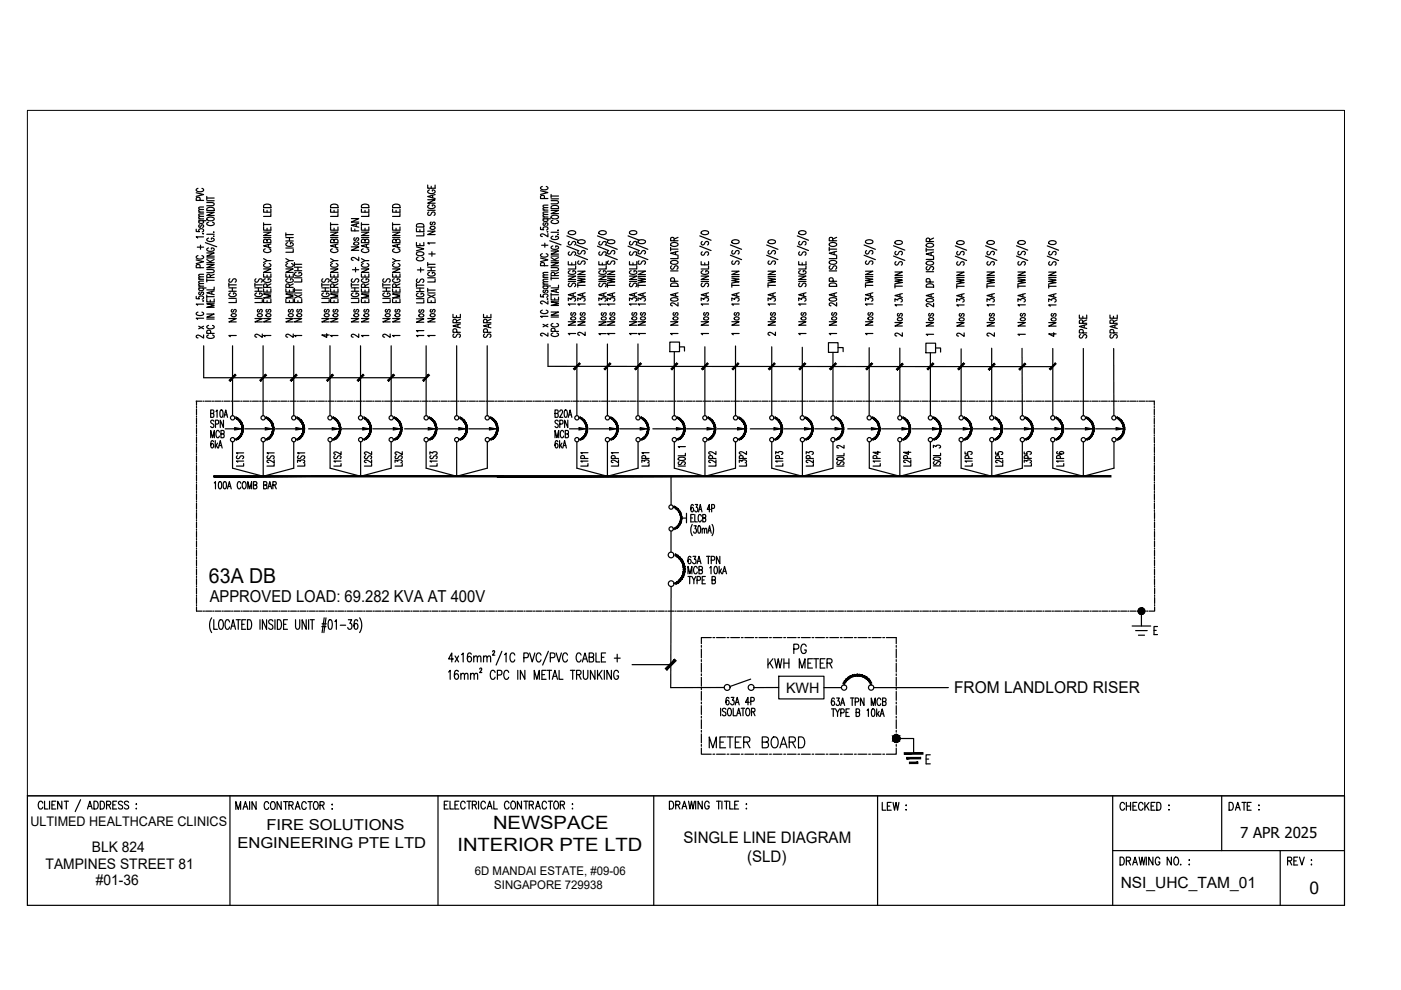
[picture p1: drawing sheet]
<svg xmlns="http://www.w3.org/2000/svg" width="297mm" height="210mm" viewBox="0 0 297 210" stroke-linecap="round" stroke-linejoin="round" font-family="sans-serif">
<defs><g id="words">
<text font-size="4.4" x="44.3" y="123.5">63A DB</text>
<g font-size="3.9">
<text x="104.5" y="175.7">NEWSPACE</text>
<text x="97" y="180.4">INTERIOR PTE LTD</text>
</g>
<text font-size="3.7" x="277.6" y="189.5">0</text>
<g font-size="3.5">
<text x="44.5" y="127.5">APPROVED LOAD: 69.282 KVA AT 400V</text>
<text x="202.3" y="147">FROM LANDLORD RISER</text>
</g>
<g font-size="3.4">
<text x="144.9" y="178.7">SINGLE LINE DIAGRAM</text>
<text x="158.4" y="182.7">(SLD)</text>
</g>
<text font-size="3.3" x="237.6" y="188.3">NSI_UHC_TAM_01</text>
<g font-size="3.2">
<text x="50.3" y="179.8">ENGINEERING PTE LTD</text>
<text x="56.5" y="175.9">FIRE SOLUTIONS</text>
<text x="262.9" y="177.6">7 APR 2025</text>
</g>
<g font-size="3.1">
<text x="166.7" y="146.8">KWH</text>
<text x="9.7" y="184.1">TAMPINES STREET 81</text>
<text x="19.5" y="180.6">BLK 824</text>
<text x="20.3" y="187.7">#01-36</text>
</g>
<text font-size="2.8" x="6.4" y="175.1">ULTIMED HEALTHCARE CLINICS</text>
<g font-size="2.5">
<text x="100.7" y="185.6">6D MANDAI ESTATE, #09-06</text>
<text x="104.8" y="188.5">SINGAPORE 729938</text>
</g>
</g></defs>
<!-- layer: SLD -->
<g fill="#000" stroke="#000" stroke-width=".21">
<path d="M45.3 100.8v.3l61.4-.3zM45.3 101.1l61.4-.3v.3z"/>
<path d="M105.4 100.8v.3l130.1-.3zM105.4 101.1l130.1-.3v.3z"/>
</g>
<!-- layer: SLD-LINE -->
<g fill="none" stroke="#000" stroke-width=".25">
<path d="M49.3 73.3v14.8M55.8 73.3v14.8M62.3 73.3v14.8M70 73.3v14.8M76.4 73.3v14.8M82.9 73.3v14.8M90.3 73.3v14.8M96.8 73.3v14.8M103.3 73.3v14.8M122.3 72.9v15.2M128.8 72.9v15.2M135.3 72.9v15.2"/>
<path d="M143 74.6v13.5M149.4 73.5v14.6M155.9 73.4v14.7M163.6 73.5v14.6M170.1 73.6v14.5M176.6 74.7v13.4M184.3 73.7v14.4M190.8 73.8v14.3M197.3 74.8v13.3M203.8 74v14.1M210.3 73.8v14.3M216.7 73.9l.1 14.2"/>
<path d="M223.2 73.9v14.2M229.7 73.9v14.2M236.1 73.9l.1 14.2M49.3 93.7v5.6l6.5 1.7 6.5-1.7v-5.6M55.8 93.7v7.3M70 93.7v5.6l6.5 1.7 6.4-1.7v-5.6M76.5 93.7v7.3M90.3 93.7v5.6l6.5 1.7 6.5-1.7v-5.6M96.8 93.7v7.3M122.3 93.7v5.6l6.5 1.7 6.5-1.7v-5.6M128.8 93.7v7.3M143 93.7v5.6l6.5 1.7 6.4-1.7v-5.6"/>
<path d="M149.5 93.7v7.3M163.6 93.7v5.6l6.5 1.7 6.5-1.7v-5.6M170.1 93.7v7.3M184.3 93.7v5.6l6.5 1.7 6.5-1.7v-5.6M190.8 93.7v7.3M203.8 93.7v5.6l6.5 1.7 6.5-1.7v-5.6M210.3 93.7v7.3M223.2 93.7v5.6l6.5 1.7 6.5-1.7v-5.6M229.7 93.7v7.3M153.5 145.8h-11.3"/>
</g>
<!-- layer: E-SLD-LEGENDF -->
<g fill="#000" stroke="#000" stroke-width=".21">
<path d="M189.9 157.3h.3zM189.9 155.8h.2z"/>
<path d="M50 93.1h.5l-.4 .3zM50 93.1h.5l-.2-.2zM50.3 92.9l.5-.1-.3 .3zM50.3 92.9l.5-.1-.2-.2zM50.6 92.6l.5-.2-.3 .4zM50.9 92.3l-.3 .3 .5-.2zM50.9 92.3l.5-.3-.3 .4zM51.1 91.9l-.2 .4 .5-.3zM51.1 91.9l.4-.3-.1 .4zM51.2 91.5l-.1 .4 .4-.3zM51.6 91.2l-.1 .4-.3-.1zM51.3 91.1l-.1 .4 .4-.3zM51.6 90.7v.5l-.3-.1zM51.3 90.7v.4l.3-.4zM51.5 90.2l.1 .5h-.3zM51.2 90.3l.1 .4 .2-.5zM51.4 89.8l.1 .4-.3 .1zM51.1 89.9l.1 .4 .2-.5zM51.1 89.4l.3 .4-.3 .1zM50.9 89.5l.2 .4v-.5zM50.8 89l.3 .4-.2 .1zM50.8 89l-.2 .2 .3 .3zM50.5 88.7l.3 .3-.2 .2zM50.5 88.7l-.2 .2 .3 .3zM50.1 88.5l.4 .2-.2 .2zM50.1 88.5l-.1 .2 .3 .2z"/>
<path d="M56.5 93.1h.5l-.4 .3zM56.5 93.1h.5l-.2-.2zM56.8 92.9l.5-.1-.3 .3zM56.8 92.9l.5-.1-.2-.2zM57.1 92.6l.5-.2-.3 .4zM57.4 92.3l-.3 .3 .5-.2zM57.4 92.3l.4-.3-.2 .4zM57.6 91.9l-.2 .4 .4-.3zM57.6 91.9l.4-.3-.2 .4zM57.7 91.5l-.1 .4 .4-.3zM58.1 91.2l-.1 .4-.3-.1zM57.8 91.1l-.1 .4 .4-.3zM58.1 90.7v.5l-.3-.1zM57.8 90.7v.4l.3-.4zM58 90.2l.1 .5h-.3zM57.7 90.3l.1 .4 .2-.5zM57.8 89.8l.2 .4-.3 .1zM57.6 89.9l.1 .4 .1-.5zM57.6 89.4l.2 .4-.2 .1zM57.4 89.5l.2 .4v-.5zM57.3 89l.3 .4-.2 .1zM57.1 89.2l.3 .3-.1-.5zM57 88.7l.3 .3-.2 .2zM57 88.7l-.2 .2 .3 .3zM56.6 88.5l.4 .2-.2 .2zM56.6 88.5l-.1 .2 .3 .2z"/>
<path d="M62.9 93.1h.6l-.4 .3zM62.9 93.1h.6l-.2-.2zM63.3 92.9l.5-.1-.3 .3zM63.3 92.9l.5-.1-.2-.2zM63.6 92.6l.5-.2-.3 .4zM63.9 92.3l-.3 .3 .5-.2zM63.9 92.3l.4-.3-.2 .4zM64.1 91.9l-.2 .4 .4-.3zM64.1 91.9l.4-.3-.2 .4zM64.2 91.5l-.1 .4 .4-.3zM64.5 91.2v.4l-.3-.1zM64.3 91.1l-.1 .4 .3-.3zM64.5 90.7v.5l-.2-.1zM64.3 90.7v.4l.2-.4zM64.5 90.2v.5h-.2zM64.2 90.3l.1 .4 .2-.5zM64.3 89.8l.2 .4-.3 .1zM64.1 89.9l.1 .4 .1-.5zM64.1 89.4l.2 .4-.2 .1zM63.9 89.5l.2 .4v-.5zM63.8 89l.3 .4-.2 .1zM63.6 89.2l.3 .3-.1-.5zM63.5 88.7l.3 .3-.2 .2zM63.5 88.7l-.2 .2 .3 .3zM63.1 88.5l.4 .2-.2 .2zM63.1 88.5l-.2 .2 .4 .2z"/>
<path d="M70.6 93.1h.5l-.3 .3zM70.6 93.1h.5l-.1-.2zM71 92.9l.5-.1-.4 .3zM71 92.9l.5-.1-.2-.2zM71.3 92.6l.5-.2-.3 .4zM71.6 92.3l-.3 .3 .5-.2zM71.6 92.3l.4-.3-.2 .4zM71.8 91.9l-.2 .4 .4-.3zM71.8 91.9l.4-.3-.2 .4zM71.9 91.5l-.1 .4 .4-.3zM72.2 91.2v.4l-.3-.1zM72 91.1l-.1 .4 .3-.3zM72.2 90.7v.5l-.2-.1zM72 90.7v.4l.2-.4zM72.2 90.2v.5h-.2zM71.9 90.3l.1 .4 .2-.5zM72 89.8l.2 .4-.3 .1zM71.8 89.9l.1 .4 .1-.5zM71.8 89.4l.2 .4-.2 .1zM71.6 89.5l.2 .4v-.5zM71.5 89l.3 .4-.2 .1zM71.5 89l-.2 .2 .3 .3zM71.1 88.7l.4 .3-.2 .2zM71.1 88.7l-.1 .2 .3 .3zM70.8 88.5l.3 .2-.1 .2zM70.8 88.5l-.2 .2 .4 .2z"/>
<path d="M77.1 93.1h.5l-.4 .3zM77.1 93.1h.5l-.1-.2zM77.5 92.9l.5-.1-.4 .3zM77.5 92.9l.5-.1-.2-.2zM77.8 92.6l.5-.2-.3 .4zM78 92.3l-.2 .3 .5-.2zM78 92.3l.5-.3-.2 .4zM78.2 91.9l-.2 .4 .5-.3zM78.2 91.9l.4-.3-.1 .4zM78.4 91.5l-.2 .4 .4-.3zM78.7 91.2l-.1 .4-.2-.1zM78.5 91.1l-.1 .4 .3-.3zM78.7 90.7v.5l-.2-.1zM78.5 90.7v.4l.2-.4zM78.6 90.2l.1 .5h-.2zM78.4 90.3l.1 .4 .1-.5zM78.5 89.8l.1 .4-.2 .1zM78.2 89.9l.2 .4 .1-.5zM78.3 89.4l.2 .4-.3 .1zM78 89.5l.2 .4 .1-.5zM78 89l.3 .4-.3 .1zM77.8 89.2l.2 .3v-.5zM77.6 88.7l.4 .3-.2 .2zM77.6 88.7l-.1 .2 .3 .3zM77.2 88.5l.4 .2-.1 .2zM77.2 88.5l-.1 .2 .4 .2z"/>
<path d="M83.6 93.1h.5l-.4 .3zM83.6 93.1h.5l-.1-.2zM84 92.9l.5-.1-.4 .3zM84 92.9l.5-.1-.2-.2zM84.3 92.6l.5-.2-.3 .4zM84.5 92.3l-.2 .3 .5-.2zM84.5 92.3l.5-.3-.2 .4zM84.7 91.9l-.2 .4 .5-.3zM84.7 91.9l.4-.3-.1 .4zM84.9 91.5l-.2 .4 .4-.3zM85.2 91.2l-.1 .4-.2-.1zM84.9 91.1v.4l.3-.3zM85.2 90.7v.5l-.3-.1zM84.9 90.7v.4l.3-.4zM85.1 90.2l.1 .5h-.3zM84.9 90.3v.4l.2-.5zM85 89.8l.1 .4-.2 .1zM84.7 89.9l.2 .4 .1-.5zM84.8 89.4l.2 .4-.3 .1zM84.5 89.5l.2 .4 .1-.5zM84.5 89l.3 .4-.3 .1zM84.3 89.2l.2 .3v-.5zM84.1 88.7l.4 .3-.2 .2zM84.1 88.7l-.1 .2 .3 .3zM83.7 88.5l.4 .2-.1 .2zM83.7 88.5l-.1 .2 .4 .2z"/>
<path d="M91 93.1h.5l-.4 .3zM91 93.1h.5l-.1-.2zM91.4 92.9l.5-.1-.4 .3zM91.4 92.9l.5-.1-.2-.2zM91.7 92.6l.5-.2-.3 .4zM91.9 92.3l-.2 .3 .5-.2zM91.9 92.3l.5-.3-.2 .4zM92.1 91.9l-.2 .4 .5-.3zM92.1 91.9l.4-.3-.1 .4zM92.3 91.5l-.2 .4 .4-.3zM92.6 91.2l-.1 .4-.2-.1zM92.3 91.1v.4l.3-.3zM92.6 90.7v.5l-.3-.1zM92.3 90.7v.4l.3-.4zM92.5 90.2l.1 .5h-.3zM92.3 90.3v.4l.2-.5zM92.4 89.8l.1 .4-.2 .1zM92.1 89.9l.2 .4 .1-.5zM92.2 89.4l.2 .4-.3 .1zM91.9 89.5l.2 .4 .1-.5zM91.9 89l.3 .4-.3 .1zM91.7 89.2l.2 .3v-.5zM91.5 88.7l.4 .3-.2 .2zM91.5 88.7l-.1 .2 .3 .3zM91.1 88.5l.4 .2-.1 .2zM91.1 88.5l-.1 .2 .4 .2z"/>
<path d="M97.5 93.1h.5l-.4 .3zM97.5 93.1h.5l-.2-.2zM97.8 92.9l.5-.1-.3 .3zM97.8 92.9l.5-.1-.1-.2zM98.2 92.6l.4-.2-.3 .4zM98.4 92.3l-.2 .3 .4-.2zM98.4 92.3l.5-.3-.3 .4zM98.6 91.9l-.2 .4 .5-.3zM98.6 91.9l.4-.3-.1 .4zM98.7 91.5l-.1 .4 .4-.3zM99.1 91.2l-.1 .4-.3-.1zM98.8 91.1l-.1 .4 .4-.3zM99.1 90.7v.5l-.3-.1zM98.8 90.7v.4l.3-.4zM99 90.2l.1 .5h-.3zM98.7 90.3l.1 .4 .2-.5zM98.9 89.8l.1 .4-.3 .1zM98.6 89.9l.1 .4 .2-.5zM98.6 89.4l.3 .4-.3 .1zM98.4 89.5l.2 .4v-.5zM98.3 89l.3 .4-.2 .1zM98.3 89l-.1 .2 .2 .3zM98 88.7l.3 .3-.1 .2zM98 88.7l-.2 .2 .4 .3zM97.6 88.5l.4 .2-.2 .2zM97.6 88.5l-.1 .2 .3 .2z"/>
<path d="M104 93.1h.5l-.4 .3zM104 93.1h.5l-.2-.2zM104.3 92.9l.5-.1-.3 .3zM104.3 92.9l.5-.1-.2-.2zM104.6 92.6l.5-.2-.3 .4zM104.9 92.3l-.3 .3 .5-.2zM104.9 92.3l.5-.3-.3 .4zM105.1 91.9l-.2 .4 .5-.3zM105.1 91.9l.4-.3-.1 .4zM105.2 91.5l-.1 .4 .4-.3zM105.6 91.2l-.1 .4-.3-.1zM105.3 91.1l-.1 .4 .4-.3zM105.6 90.7v.5l-.3-.1zM105.3 90.7v.4l.3-.4zM105.5 90.2l.1 .5h-.3zM105.2 90.3l.1 .4 .2-.5zM105.4 89.8l.1 .4-.3 .1zM105.1 89.9l.1 .4 .2-.5zM105.1 89.4l.3 .4-.3 .1zM104.9 89.5l.2 .4v-.5zM104.8 89l.3 .4-.2 .1zM104.6 89.2l.3 .3-.1-.5zM104.5 88.7l.3 .3-.2 .2zM104.5 88.7l-.2 .2 .3 .3zM104.1 88.5l.4 .2-.2 .2zM104.1 88.5l-.1 .2 .3 .2z"/>
<path d="M123 93.1h.5l-.4 .3zM123 93.1h.5l-.2-.2zM123.3 92.9l.5-.1-.3 .3zM123.3 92.9l.5-.1-.2-.2zM123.6 92.6l.5-.2-.3 .4zM123.9 92.3l-.3 .3 .5-.2zM123.9 92.3l.4-.3-.2 .4zM124.1 91.9l-.2 .4 .4-.3zM124.1 91.9l.4-.3-.2 .4zM124.2 91.5l-.1 .4 .4-.3zM124.6 91.2l-.1 .4-.3-.1zM124.3 91.1l-.1 .4 .4-.3zM124.6 90.7v.5l-.3-.1zM124.3 90.7v.4l.3-.4zM124.5 90.2l.1 .5h-.3zM124.2 90.3l.1 .4 .2-.5zM124.3 89.8l.2 .4-.3 .1zM124.1 89.9l.1 .4 .1-.5zM124.1 89.4l.2 .4-.2 .1zM123.9 89.5l.2 .4v-.5zM123.8 89l.3 .4-.2 .1zM123.6 89.2l.3 .3-.1-.5zM123.5 88.7l.3 .3-.2 .2zM123.5 88.7l-.2 .2 .3 .3zM123.1 88.5l.4 .2-.2 .2zM123.1 88.5l-.1 .2 .3 .2z"/>
<path d="M129.4 93.1h.6l-.4 .3zM129.4 93.1h.6l-.2-.2zM129.8 92.9l.5-.1-.3 .3zM129.8 92.9l.5-.1-.2-.2zM130.1 92.6l.5-.2-.3 .4zM130.4 92.3l-.3 .3 .5-.2zM130.4 92.3l.4-.3-.2 .4zM130.6 91.9l-.2 .4 .4-.3zM130.6 91.9l.4-.3-.2 .4zM130.7 91.5l-.1 .4 .4-.3zM131.1 91.2l-.1 .4-.3-.1zM130.8 91.1l-.1 .4 .4-.3zM131.1 90.7v.5l-.3-.1zM130.8 90.7v.4l.3-.4zM131 90.2l.1 .5h-.3zM130.7 90.3l.1 .4 .2-.5zM130.8 89.8l.2 .4-.3 .1zM130.6 89.9l.1 .4 .1-.5zM130.6 89.4l.2 .4-.2 .1zM130.4 89.5l.2 .4v-.5zM130.3 89l.3 .4-.2 .1zM130.3 89l-.2 .2 .3 .3zM130 88.7l.3 .3-.2 .2zM130 88.7l-.2 .2 .3 .3zM129.6 88.5l.4 .2-.2 .2zM129.6 88.5l-.2 .2 .4 .2z"/>
<path d="M135.9 93.1h.5l-.3 .3zM135.9 93.1h.5l-.1-.2zM136.3 92.9l.5-.1-.4 .3zM136.3 92.9l.5-.1-.2-.2zM136.6 92.6l.5-.2-.3 .4zM136.9 92.3l-.3 .3 .5-.2zM136.9 92.3l.4-.3-.2 .4zM137.1 91.9l-.2 .4 .4-.3zM137.1 91.9l.4-.3-.2 .4zM137.2 91.5l-.1 .4 .4-.3zM137.5 91.2v.4l-.3-.1zM137.3 91.1l-.1 .4 .3-.3zM137.5 90.7v.5l-.2-.1zM137.3 90.7v.4l.2-.4zM137.5 90.2v.5h-.2zM137.2 90.3l.1 .4 .2-.5zM137.3 89.8l.2 .4-.3 .1zM137.1 89.9l.1 .4 .1-.5zM137.1 89.4l.2 .4-.2 .1zM136.8 89.5l.3 .4v-.5zM136.8 89l.3 .4-.3 .1zM136.6 89.2l.2 .3v-.5zM136.4 88.7l.4 .3-.2 .2zM136.4 88.7l-.1 .2 .3 .3zM136.1 88.5l.3 .2-.1 .2zM136.1 88.5l-.2 .2 .4 .2z"/>
<path d="M143.6 93.1h.6l-.5 .3zM143.6 93.1h.6l-.2-.2zM144 92.9l.5-.1-.3 .3zM144 92.9l.5-.1-.2-.2zM144.3 92.6l.5-.2-.3 .4zM144.6 92.3l-.3 .3 .5-.2zM144.6 92.3l.4-.3-.2 .4zM144.8 91.9l-.2 .4 .4-.3zM144.8 91.9l.4-.3-.2 .4zM144.9 91.5l-.1 .4 .4-.3zM145.3 91.2l-.1 .4-.3-.1zM145 91.1l-.1 .4 .4-.3zM145.3 90.7v.5l-.3-.1zM145 90.7v.4l.3-.4zM145.2 90.2l.1 .5h-.3zM144.9 90.3l.1 .4 .2-.5zM145 89.8l.2 .4-.3 .1zM144.8 89.9l.1 .4 .1-.5zM144.8 89.4l.2 .4-.2 .1zM144.6 89.5l.2 .4v-.5zM144.5 89l.3 .4-.2 .1zM144.5 89l-.2 .2 .3 .3zM144.2 88.7l.3 .3-.2 .2zM144.2 88.7l-.2 .2 .3 .3zM143.7 88.5l.5 .2-.2 .2zM143.7 88.5l-.1 .2 .4 .2z"/>
<path d="M150.1 93.1h.5l-.4 .3zM150.1 93.1h.5l-.1-.2zM150.5 92.9l.5-.1-.4 .3zM150.5 92.9l.5-.1-.2-.2zM150.8 92.6l.5-.2-.3 .4zM151 92.3l-.2 .3 .5-.2zM151 92.3l.5-.3-.2 .4zM151.2 91.9l-.2 .4 .5-.3zM151.2 91.9l.4-.3-.1 .4zM151.4 91.5l-.2 .4 .4-.3zM151.7 91.2l-.1 .4-.2-.1zM151.5 91.1l-.1 .4 .3-.3zM151.7 90.7v.5l-.2-.1zM151.5 90.7v.4l.2-.4zM151.6 90.2l.1 .5h-.2zM151.4 90.3l.1 .4 .1-.5zM151.5 89.8l.1 .4-.2 .1zM151.2 89.9l.2 .4 .1-.5zM151.3 89.4l.2 .4-.3 .1zM151 89.5l.2 .4 .1-.5zM151 89l.3 .4-.3 .1zM150.8 89.2l.2 .3v-.5zM150.6 88.7l.4 .3-.2 .2zM150.6 88.7l-.1 .2 .3 .3zM150.2 88.5l.4 .2-.1 .2zM150.2 88.5l-.1 .2 .4 .2z"/>
<path d="M156.6 93.1h.5l-.4 .3zM156.6 93.1h.5l-.1-.2zM157 92.9l.5-.1-.4 .3zM157 92.9l.5-.1-.2-.2zM157.3 92.6l.5-.2-.3 .4zM157.5 92.3l-.2 .3 .5-.2zM157.5 92.3l.5-.3-.2 .4zM157.7 91.9l-.2 .4 .5-.3zM157.7 91.9l.4-.3-.1 .4zM157.9 91.5l-.2 .4 .4-.3zM158.2 91.2l-.1 .4-.2-.1zM157.9 91.1v.4l.3-.3zM158.2 90.7v.5l-.3-.1zM157.9 90.7v.4l.3-.4zM158.1 90.2l.1 .5h-.3zM157.9 90.3v.4l.2-.5zM158 89.8l.1 .4-.2 .1zM157.7 89.9l.2 .4 .1-.5zM157.8 89.4l.2 .4-.3 .1zM157.5 89.5l.2 .4 .1-.5zM157.5 89l.3 .4-.3 .1zM157.3 89.2l.2 .3v-.5zM157.1 88.7l.4 .3-.2 .2zM157.1 88.7l-.1 .2 .3 .3zM156.7 88.5l.4 .2-.1 .2zM156.7 88.5l-.1 .2 .4 .2z"/>
<path d="M164.3 93.1h.5l-.4 .3zM164.3 93.1h.5l-.2-.2zM164.6 92.9l.5-.1-.3 .3zM164.6 92.9l.5-.1-.1-.2zM165 92.6l.4-.2-.3 .4zM165.2 92.3l-.2 .3 .4-.2zM165.2 92.3l.5-.3-.3 .4zM165.4 91.9l-.2 .4 .5-.3zM165.4 91.9l.4-.3-.1 .4zM165.6 91.5l-.2 .4 .4-.3zM165.9 91.2l-.1 .4-.2-.1zM165.6 91.1v.4l.3-.3zM165.9 90.7v.5l-.3-.1zM165.6 90.7v.4l.3-.4zM165.8 90.2l.1 .5h-.3zM165.6 90.3v.4l.2-.5zM165.7 89.8l.1 .4-.2 .1zM165.4 89.9l.2 .4 .1-.5zM165.4 89.4l.3 .4-.3 .1zM165.2 89.5l.2 .4v-.5zM165.1 89l.3 .4-.2 .1zM165.1 89l-.1 .2 .2 .3zM164.8 88.7l.3 .3-.1 .2zM164.8 88.7l-.2 .2 .4 .3zM164.4 88.5l.4 .2-.2 .2zM164.4 88.5l-.1 .2 .3 .2z"/>
<path d="M170.8 93.1h.5l-.4 .3zM170.8 93.1h.5l-.2-.2zM171.1 92.9l.5-.1-.3 .3zM171.1 92.9l.5-.1-.2-.2zM171.4 92.6l.5-.2-.3 .4zM171.7 92.3l-.3 .3 .5-.2zM171.7 92.3l.5-.3-.3 .4zM171.9 91.9l-.2 .4 .5-.3zM171.9 91.9l.4-.3-.1 .4zM172 91.5l-.1 .4 .4-.3zM172.4 91.2l-.1 .4-.3-.1zM172.1 91.1l-.1 .4 .4-.3zM172.4 90.7v.5l-.3-.1zM172.1 90.7v.4l.3-.4zM172.3 90.2l.1 .5h-.3zM172 90.3l.1 .4 .2-.5zM172.2 89.8l.1 .4-.3 .1zM171.9 89.9l.1 .4 .2-.5zM171.9 89.4l.3 .4-.3 .1zM171.7 89.5l.2 .4v-.5zM171.6 89l.3 .4-.2 .1zM171.4 89.2l.3 .3-.1-.5zM171.3 88.7l.3 .3-.2 .2zM171.3 88.7l-.2 .2 .3 .3zM170.9 88.5l.4 .2-.2 .2zM170.9 88.5l-.1 .2 .3 .2z"/>
<path d="M177.3 93.1h.5l-.4 .3zM177.3 93.1h.5l-.2-.2zM177.6 92.9l.5-.1-.3 .3zM177.6 92.9l.5-.1-.2-.2zM177.9 92.6l.5-.2-.3 .4zM178.2 92.3l-.3 .3 .5-.2zM178.2 92.3l.4-.3-.2 .4zM178.4 91.9l-.2 .4 .4-.3zM178.4 91.9l.4-.3-.2 .4zM178.5 91.5l-.1 .4 .4-.3zM178.9 91.2l-.1 .4-.3-.1zM178.6 91.1l-.1 .4 .4-.3zM178.9 90.7v.5l-.3-.1zM178.6 90.7v.4l.3-.4zM178.8 90.2l.1 .5h-.3zM178.5 90.3l.1 .4 .2-.5zM178.6 89.8l.2 .4-.3 .1zM178.4 89.9l.1 .4 .1-.5zM178.4 89.4l.2 .4-.2 .1zM178.2 89.5l.2 .4v-.5zM178.1 89l.3 .4-.2 .1zM177.9 89.2l.3 .3-.1-.5zM177.8 88.7l.3 .3-.2 .2zM177.8 88.7l-.2 .2 .3 .3zM177.4 88.5l.4 .2-.2 .2zM177.4 88.5l-.1 .2 .3 .2z"/>
<path d="M185 93.1h.5l-.4 .3zM185 93.1h.5l-.2-.2zM185.3 92.9l.5-.1-.3 .3zM185.3 92.9l.5-.1-.2-.2zM185.6 92.6l.5-.2-.3 .4zM185.9 92.3l-.3 .3 .5-.2zM185.9 92.3l.4-.3-.2 .4zM186.1 91.9l-.2 .4 .4-.3zM186.1 91.9l.4-.3-.2 .4zM186.2 91.5l-.1 .4 .4-.3zM186.6 91.2l-.1 .4-.3-.1zM186.3 91.1l-.1 .4 .4-.3zM186.6 90.7v.5l-.3-.1zM186.3 90.7v.4l.3-.4zM186.5 90.2l.1 .5h-.3zM186.2 90.3l.1 .4 .2-.5zM186.3 89.8l.2 .4-.3 .1zM186.1 89.9l.1 .4 .1-.5zM186.1 89.4l.2 .4-.2 .1zM185.9 89.5l.2 .4v-.5zM185.8 89l.3 .4-.2 .1zM185.6 89.2l.3 .3-.1-.5zM185.5 88.7l.3 .3-.2 .2zM185.5 88.7l-.2 .2 .3 .3zM185.1 88.5l.4 .2-.2 .2zM185.1 88.5l-.1 .2 .3 .2z"/>
<path d="M191.4 93.1h.6l-.4 .3zM191.4 93.1h.6l-.2-.2zM191.8 92.9l.5-.1-.3 .3zM191.8 92.9l.5-.1-.2-.2zM192.1 92.6l.5-.2-.3 .4zM192.4 92.3l-.3 .3 .5-.2zM192.4 92.3l.4-.3-.2 .4zM192.6 91.9l-.2 .4 .4-.3zM192.6 91.9l.4-.3-.2 .4zM192.7 91.5l-.1 .4 .4-.3zM193 91.2v.4l-.3-.1zM192.8 91.1l-.1 .4 .3-.3zM193 90.7v.5l-.2-.1zM192.8 90.7v.4l.2-.4zM193 90.2v.5h-.2zM192.7 90.3l.1 .4 .2-.5zM192.8 89.8l.2 .4-.3 .1zM192.6 89.9l.1 .4 .1-.5zM192.6 89.4l.2 .4-.2 .1zM192.4 89.5l.2 .4v-.5zM192.3 89l.3 .4-.2 .1zM192.1 89.2l.3 .3-.1-.5zM192 88.7l.3 .3-.2 .2zM192 88.7l-.2 .2 .3 .3zM191.6 88.5l.4 .2-.2 .2zM191.6 88.5l-.2 .2 .4 .2z"/>
<path d="M197.9 93.1h.5l-.4 .3zM197.9 93.1h.5l-.1-.2zM198.3 92.9l.5-.1-.4 .3zM198.3 92.9l.5-.1-.2-.2zM198.6 92.6l.5-.2-.3 .4zM198.8 92.3l-.2 .3 .5-.2zM198.8 92.3l.5-.3-.2 .4zM199.1 91.9l-.3 .4 .5-.3zM199.1 91.9l.4-.3-.2 .4zM199.2 91.5l-.1 .4 .4-.3zM199.5 91.2v.4l-.3-.1zM199.2 91.1v.4l.3-.3zM199.5 90.7v.5l-.3-.1zM199.2 90.7v.4l.3-.4zM199.5 90.2v.5h-.3zM199.2 90.3v.4l.3-.5zM199.3 89.8l.2 .4-.3 .1zM199.1 89.9l.1 .4 .1-.5zM199.1 89.4l.2 .4-.2 .1zM198.8 89.5l.3 .4v-.5zM198.8 89l.3 .4-.3 .1zM198.8 89l-.2 .2 .2 .3zM198.4 88.7l.4 .3-.2 .2zM198.4 88.7l-.1 .2 .3 .3zM198 88.5l.4 .2-.1 .2zM198 88.5l-.1 .2 .4 .2z"/>
<path d="M204.4 93.1h.6l-.4 .3zM204.4 93.1h.6l-.2-.2zM204.8 92.9l.5-.1-.3 .3zM204.8 92.9l.5-.1-.2-.2zM205.1 92.6l.5-.2-.3 .4zM205.4 92.3l-.3 .3 .5-.2zM205.4 92.3l.4-.3-.2 .4zM205.6 91.9l-.2 .4 .4-.3zM205.6 91.9l.4-.3-.2 .4zM205.7 91.5l-.1 .4 .4-.3zM206.1 91.2l-.1 .4-.3-.1zM205.8 91.1l-.1 .4 .4-.3zM206.1 90.7v.5l-.3-.1zM205.8 90.7v.4l.3-.4zM206 90.2l.1 .5h-.3zM205.7 90.3l.1 .4 .2-.5zM205.8 89.8l.2 .4-.3 .1zM205.6 89.9l.1 .4 .1-.5zM205.6 89.4l.2 .4-.2 .1zM205.4 89.5l.2 .4v-.5zM205.3 89l.3 .4-.2 .1zM205.3 89l-.2 .2 .3 .3zM205 88.7l.3 .3-.2 .2zM205 88.7l-.2 .2 .3 .3zM204.6 88.5l.4 .2-.2 .2zM204.6 88.5l-.2 .2 .4 .2z"/>
<path d="M210.9 93.1h.5l-.3 .3zM210.9 93.1h.5l-.1-.2zM211.3 92.9l.5-.1-.4 .3zM211.3 92.9l.5-.1-.2-.2zM211.6 92.6l.5-.2-.3 .4zM211.9 92.3l-.3 .3 .5-.2zM211.9 92.3l.4-.3-.2 .4zM212.1 91.9l-.2 .4 .4-.3zM212.1 91.9l.4-.3-.2 .4zM212.2 91.5l-.1 .4 .4-.3zM212.5 91.2v.4l-.3-.1zM212.3 91.1l-.1 .4 .3-.3zM212.5 90.7v.5l-.2-.1zM212.3 90.7v.4l.2-.4zM212.5 90.2v.5h-.2zM212.2 90.3l.1 .4 .2-.5zM212.3 89.8l.2 .4-.3 .1zM212.1 89.9l.1 .4 .1-.5zM212.1 89.4l.2 .4-.2 .1zM211.8 89.5l.3 .4v-.5zM211.8 89l.3 .4-.3 .1zM211.6 89.2l.2 .3v-.5zM211.4 88.7l.4 .3-.2 .2zM211.4 88.7l-.1 .2 .3 .3zM211.1 88.5l.3 .2-.1 .2zM211.1 88.5l-.2 .2 .4 .2z"/>
<path d="M217.4 93.1h.5l-.4 .3zM217.4 93.1h.5l-.1-.2zM217.8 92.9l.5-.1-.4 .3zM217.8 92.9l.5-.1-.2-.2zM218.1 92.6l.5-.2-.3 .4zM218.3 92.3l-.2 .3 .5-.2zM218.3 92.3l.5-.3-.2 .4zM218.5 91.9l-.2 .4 .5-.3zM218.5 91.9l.5-.3-.2 .4zM218.7 91.5l-.2 .4 .5-.3zM219 91.2v.4l-.3-.1zM218.7 91.1v.4l.3-.3zM219 90.7v.5l-.3-.1zM218.7 90.7v.4l.3-.4zM219 90.2v.5h-.3zM218.7 90.3v.4l.3-.5zM218.8 89.8l.2 .4-.3 .1zM218.5 89.9l.2 .4 .1-.5zM218.6 89.4l.2 .4-.3 .1zM218.3 89.5l.2 .4 .1-.5zM218.3 89l.3 .4-.3 .1zM218.3 89l-.2 .2 .2 .3zM217.9 88.7l.4 .3-.2 .2zM217.9 88.7l-.1 .2 .3 .3zM217.5 88.5l.4 .2-.1 .2zM217.5 88.5l-.1 .2 .4 .2z"/>
<path d="M223.9 93.1h.5l-.4 .3zM223.9 93.1h.5l-.2-.2zM224.2 92.9l.5-.1-.3 .3zM224.2 92.9l.5-.1-.2-.2zM224.5 92.6l.5-.2-.3 .4zM224.8 92.3l-.3 .3 .5-.2zM224.8 92.3l.4-.3-.2 .4zM225 91.9l-.2 .4 .4-.3zM225 91.9l.4-.3-.2 .4zM225.1 91.5l-.1 .4 .4-.3zM225.5 91.2l-.1 .4-.3-.1zM225.2 91.1l-.1 .4 .4-.3zM225.5 90.7v.5l-.3-.1zM225.2 90.7v.4l.3-.4zM225.4 90.2l.1 .5h-.3zM225.1 90.3l.1 .4 .2-.5zM225.2 89.8l.2 .4-.3 .1zM225 89.9l.1 .4 .1-.5zM225 89.4l.2 .4-.2 .1zM224.8 89.5l.2 .4v-.5zM224.7 89l.3 .4-.2 .1zM224.5 89.2l.3 .3-.1-.5zM224.4 88.7l.3 .3-.2 .2zM224.4 88.7l-.2 .2 .3 .3zM224 88.5l.4 .2-.2 .2zM224 88.5l-.1 .2 .3 .2z"/>
<path d="M230.3 93.1h.6l-.4 .3zM230.3 93.1h.6l-.2-.2zM230.7 92.9l.5-.1-.3 .3zM230.7 92.9l.5-.1-.2-.2zM231 92.6l.5-.2-.3 .4zM231.3 92.3l-.3 .3 .5-.2zM231.3 92.3l.4-.3-.2 .4zM231.5 91.9l-.2 .4 .4-.3zM231.5 91.9l.4-.3-.2 .4zM231.6 91.5l-.1 .4 .4-.3zM232 91.2l-.1 .4-.3-.1zM231.7 91.1l-.1 .4 .4-.3zM232 90.7v.5l-.3-.1zM231.7 90.7v.4l.3-.4zM231.9 90.2l.1 .5h-.3zM231.6 90.3l.1 .4 .2-.5zM231.7 89.8l.2 .4-.3 .1zM231.5 89.9l.1 .4 .1-.5zM231.5 89.4l.2 .4-.2 .1zM231.3 89.5l.2 .4v-.5zM231.2 89l.3 .4-.2 .1zM231.2 89l-.2 .2 .3 .3zM230.9 88.7l.3 .3-.2 .2zM230.9 88.7l-.2 .2 .3 .3zM230.5 88.5l.4 .2-.2 .2zM230.5 88.5l-.2 .2 .4 .2z"/>
<path d="M236.8 93.1h.5l-.3 .3zM236.8 93.1h.5l-.1-.2zM237.2 92.9l.5-.1-.4 .3zM237.2 92.9l.5-.1-.2-.2zM237.5 92.6l.5-.2-.3 .4zM237.8 92.3l-.3 .3 .5-.2zM237.8 92.3l.4-.3-.2 .4zM238 91.9l-.2 .4 .4-.3zM238 91.9l.4-.3-.2 .4zM238.1 91.5l-.1 .4 .4-.3zM238.4 91.2v.4l-.3-.1zM238.2 91.1l-.1 .4 .3-.3zM238.4 90.7v.5l-.2-.1zM238.2 90.7v.4l.2-.4zM238.4 90.2v.5h-.2zM238.1 90.3l.1 .4 .2-.5zM238.2 89.8l.2 .4-.3 .1zM238 89.9l.1 .4 .1-.5zM238 89.4l.2 .4-.2 .1zM237.8 89.5l.2 .4v-.5zM237.7 89l.3 .4-.2 .1zM237.5 89.2l.3 .3-.1-.5zM237.3 88.7l.4 .3-.2 .2zM237.3 88.7l-.1 .2 .3 .3zM237 88.5l.3 .2-.1 .2zM237 88.5l-.2 .2 .4 .2z"/>
<path d="M142.9 112h.6l-.4 .3zM142.9 112h.6l-.2-.2zM143.3 111.8l.5-.1-.3 .3zM143.3 111.8l.5-.1-.2-.2zM143.6 111.5l.5-.1-.3 .3zM143.9 111.2l-.3 .3 .5-.1zM143.9 111.2l.4-.2-.2 .4zM144.1 110.8l-.2 .4 .4-.2zM144.1 110.8l.4-.3-.2 .5zM144.2 110.5l-.1 .3 .4-.3zM144.6 110.1l-.1 .4h-.3zM144.3 110l-.1 .5 .4-.4zM144.6 109.6v.5l-.3-.1zM144.3 109.6v.4l.3-.4zM144.5 109.1l.1 .5h-.3zM144.2 109.2l.1 .4 .2-.5zM144.3 108.7l.2 .4-.3 .1zM144.1 108.8l.1 .4 .1-.5zM144.1 108.3l.2 .4-.2 .1zM143.9 108.5l.2 .3v-.5zM143.8 107.9l.3 .4-.2 .2zM143.6 108.1l.3 .4-.1-.6zM143.5 107.6l.3 .3-.2 .2zM143.5 107.6l-.2 .3 .3 .2zM143.1 107.4l.4 .2-.2 .3zM143.1 107.4l-.2 .2 .4 .3z"/>
<path d="M143.1 123.6h.7l-.5 .3zM143.1 123.6h.7l-.2-.3zM143.6 123.3h.6l-.4 .3zM143.6 123.3h.6l-.2-.3zM144 123l.6-.2-.4 .5zM144.3 122.6l-.3 .4 .6-.2zM144.3 122.6l.6-.2-.3 .4zM144.6 122.2l-.3 .4 .6-.2zM144.6 122.2l.5-.4-.2 .6zM144.7 121.7l-.1 .5 .5-.4zM144.7 121.7l.5-.4-.1 .5zM144.9 121.2l-.2 .5 .5-.4zM145.3 120.7l-.1 .6-.3-.1zM144.9 120.7v.5l.4-.5zM145.2 120.2l.1 .5h-.4zM144.9 120.2v.5l.3-.5zM145.1 119.6l.1 .6h-.3zM144.7 119.7l.2 .5 .2-.6zM144.9 119.1l.2 .5-.4 .1zM144.6 119.2l.1 .5 .2-.6zM144.6 118.6l.3 .5-.3 .1zM144.3 118.8l.3 .4v-.6zM144.2 118.2l.4 .4-.3 .2zM144.2 118.2l-.2 .2 .3 .4zM143.8 117.8l.4 .4-.2 .2zM143.8 117.8l-.2 .3 .4 .3zM143.3 117.5l.5 .3-.2 .3zM143.3 117.5l-.2 .3 .5 .3z"/>
<path d="M184.6 144.4l.2 .4-.3 .2zM184.3 144.6l.2 .4 .1-.6zM184.2 144l.4 .4-.3 .2zM184 144.2l.3 .4-.1-.6zM183.8 143.6l.4 .4-.2 .2zM183.8 143.6l-.2 .3 .4 .3zM183.4 143.3l.4 .3-.2 .3zM183.4 143.3l-.2 .4 .4 .2zM182.9 143.1l.5 .2-.2 .4zM182.9 143.1l-.1 .4 .4 .2zM182.4 143l.5 .1-.1 .4zM182.4 143l-.1 .4 .5 .1zM181.8 143h.6l-.1 .4zM181.8 143v.3l.5 .1zM181.3 143h.5v.3zM181.3 143v.4l.5-.1zM180.8 143.1l.5-.1v.4zM180.8 143.1l.1 .4 .4-.1zM180.3 143.3l.5-.2 .1 .4zM180.3 143.3l.1 .4 .5-.2zM179.8 143.6l.5-.3 .1 .4zM179.8 143.6l.2 .3 .4-.2zM179.4 144l.4-.4 .2 .3zM179.4 144l.3 .2 .3-.3zM179.4 144l.3 .2-.6 .2zM179.1 144.4l.3 .2 .3-.4zM179.1 144.4l.3 .2-.6 .2zM178.8 144.8l.3 .2 .3-.4z"/>
<path d="M189.9 157.3l.2 .1zM189.9 157.4h.2z"/>
<path d="M189.9 155.8h.3zM189.9 155.8h.3z"/>
<path d="M189.9 155.8h.4zM189.8 155.8h.5z"/>
<path d="M189.8 155.8l.5 .1zM189.7 155.9h.6z"/>
<path d="M189.8 157.3h.5zM189.8 157.3h.4z"/>
<path d="M189.7 155.9h.7zM189.6 155.9h.8z"/>
<path d="M189.7 157.3h.6zM189.7 157.3h.6z"/>
<path d="M189.6 155.9h.9zM189.6 155.9h.9z"/>
<path d="M189.6 157.3h.8zM189.6 157.3h.7z"/>
<path d="M189.6 155.9l.9 .1zM189.5 156h1z"/>
<path d="M189.6 157.2h.9zM189.6 157.2l.8 .1z"/>
<path d="M189.5 156l1.1 .1zM189.5 156l1.1 .1z"/>
<path d="M189.5 157.2h1zM189.5 157.2h1z"/>
<path d="M189.5 156.1h1.1zM189.4 156.1h1.2z"/>
<path d="M189.5 157.1h1.1zM189.5 157.1l1 .1z"/>
<path d="M189.4 156.1l1.3 .1zM189.4 156.1l1.3 .1z"/>
<path d="M189.4 157.1h1.2zM189.4 157.1h1.2z"/>
<path d="M189.4 156.2h1.3zM189.4 156.2h1.3z"/>
<path d="M189.4 157h1.3zM189.4 157l1.2 .1z"/>
<path d="M189.3 156.2l1.4 .1zM189.3 156.2l1.4 .1z"/>
<path d="M189.3 156.9h1.4zM189.3 156.9l1.4 .1z"/>
<path d="M189.3 156.3l1.5 .1zM189.3 156.3l1.5 .1z"/>
<path d="M189.3 156.9h1.4zM189.3 156.9h1.4z"/>
<path d="M189.3 156.4h1.5zM189.3 156.4h1.5z"/>
<path d="M189.3 156.8h1.5zM189.3 156.8l1.4 .1z"/>
<path d="M189.3 156.4l1.5 .1zM189.3 156.4l1.5 .1z"/>
<path d="M189.3 156.7h1.5zM189.3 156.7l1.5 .1z"/>
<path d="M189.2 156.5l1.6 .1zM189.2 156.5l1.6 .1z"/>
<path d="M189.2 156.6l1.6 .1zM189.2 156.6l1.6 .1z"/>
<path d="M189.2 156.7h1.6zM189.2 156.7h1.6z"/>
<path d="M191.7 159.6v.3l4-.3zM191.7 159.9l4-.3v.3z"/>
<path d="M192.2 160.6v.3l3-.3zM192.2 160.9l3-.3v.3z"/>
<path d="M192.8 161.6v.3l1.8-.3zM192.8 161.9l1.8-.3v.3z"/>
</g>
<!-- layer: SLD -->
<g fill="none" stroke="#000" stroke-width=".25">
<path d="M43.2 73.3v6.8h47.1M116.2 72.9v4.8h106.9M142 72.5h2.1v2.1h-2.1zM144.1 73.5h1v.9M175.6 72.7h2.1v2h-2.1zM177.7 73.7h1.1v.9M196.3 72.8h2.1v2h-2.1zM198.4 73.8h1v.8"/>
<circle cx="49.3" cy="93.2" r=".46"/>
<circle cx="49.3" cy="88.6" r=".46"/>
<circle cx="55.8" cy="88.6" r=".46"/>
<circle cx="55.8" cy="93.2" r=".46"/>
<circle cx="62.3" cy="93.2" r=".46"/>
<circle cx="62.3" cy="88.6" r=".46"/>
<circle cx="70" cy="88.6" r=".46"/>
<circle cx="70" cy="93.2" r=".46"/>
<circle cx="76.5" cy="88.6" r=".46"/>
<circle cx="76.5" cy="93.2" r=".46"/>
<circle cx="82.9" cy="93.2" r=".46"/>
<circle cx="82.9" cy="88.6" r=".46"/>
<circle cx="90.4" cy="88.6" r=".46"/>
<circle cx="90.4" cy="93.2" r=".46"/>
<circle cx="96.8" cy="88.6" r=".46"/>
<circle cx="96.8" cy="93.2" r=".46"/>
<circle cx="103.3" cy="88.6" r=".46"/>
<circle cx="103.3" cy="93.2" r=".46"/>
<circle cx="122.3" cy="88.6" r=".46"/>
<circle cx="122.3" cy="93.2" r=".46"/>
<circle cx="128.8" cy="88.6" r=".46"/>
<circle cx="128.8" cy="93.2" r=".46"/>
<circle cx="135.3" cy="88.6" r=".46"/>
<circle cx="135.3" cy="93.2" r=".46"/>
<circle cx="143" cy="88.6" r=".46"/>
<circle cx="143" cy="93.2" r=".46"/>
<circle cx="149.5" cy="88.6" r=".46"/>
<circle cx="149.5" cy="93.2" r=".46"/>
<circle cx="156" cy="93.2" r=".46"/>
<circle cx="156" cy="88.6" r=".46"/>
<circle cx="163.6" cy="93.2" r=".46"/>
<circle cx="163.6" cy="88.6" r=".46"/>
<circle cx="170.1" cy="88.6" r=".46"/>
<circle cx="170.1" cy="93.2" r=".46"/>
<circle cx="176.6" cy="88.6" r=".46"/>
<circle cx="176.6" cy="93.2" r=".46"/>
<circle cx="184.3" cy="88.6" r=".46"/>
<circle cx="184.3" cy="93.2" r=".46"/>
<circle cx="190.8" cy="88.6" r=".46"/>
<circle cx="190.8" cy="93.2" r=".46"/>
<circle cx="197.3" cy="88.6" r=".46"/>
<circle cx="197.3" cy="93.2" r=".46"/>
<circle cx="203.8" cy="88.6" r=".46"/>
<circle cx="203.8" cy="93.2" r=".46"/>
<circle cx="210.3" cy="88.6" r=".46"/>
<circle cx="210.3" cy="93.2" r=".46"/>
<circle cx="216.8" cy="88.6" r=".46"/>
<circle cx="216.8" cy="93.2" r=".46"/>
<circle cx="223.2" cy="88.6" r=".46"/>
<circle cx="223.2" cy="93.2" r=".46"/>
<circle cx="229.7" cy="88.6" r=".46"/>
<circle cx="229.7" cy="93.2" r=".46"/>
<circle cx="236.2" cy="88.6" r=".46"/>
<circle cx="236.2" cy="93.2" r=".46"/>
<circle cx="142.3" cy="117.7" r=".6"/>
<circle cx="142.3" cy="123.7" r=".6"/>
<circle cx="154.2" cy="145.8" r=".62"/>
<circle cx="159.3" cy="145.8" r=".62"/>
<circle cx="179" cy="145.8" r=".56"/>
<circle cx="184.7" cy="145.8" r=".56"/>
</g>
<!-- layer: SLD-TXT -->
<g fill="#000" stroke="#000" stroke-width=".21">
<path d="M49.7 90.6l1.6 .3-1.6 .3zM56.2 90.6l1.6 .3-1.6 .3zM62.7 90.6l1.6 .3-1.6 .3zM70.4 90.6l1.6 .3-1.6 .3zM76.9 90.6l1.6 .3-1.6 .3zM83.4 90.6l1.5 .3-1.5 .3zM90.8 90.6l1.6 .3-1.6 .3zM97.3 90.6l1.5 .3-1.5 .3zM103.8 90.6l1.5 .3-1.5 .3zM122.8 90.6l1.5 .3-1.5 .3zM129.2 90.6l1.6 .3-1.6 .3zM135.7 90.6l1.6 .3-1.6 .3z"/>
<path d="M143.4 90.6l1.6 .3-1.6 .3zM149.9 90.6l1.6 .3-1.6 .3zM156.4 90.6l1.6 .3-1.6 .3zM164.1 90.6l1.5 .3-1.5 .3zM170.6 90.6l1.5 .3-1.5 .3zM177 90.6l1.6 .3-1.6 .3zM184.7 90.6l1.6 .3-1.6 .3zM191.2 90.6l1.6 .3-1.6 .3zM197.7 90.6l1.6 .3-1.6 .3zM204.2 90.6l1.6 .3-1.6 .3zM210.7 90.6l1.6 .3-1.6 .3zM217.2 90.6l1.6 .3-1.6 .3z"/>
<path d="M223.7 90.6l1.5 .3-1.5 .3zM230.1 90.6l1.6 .3-1.6 .3zM236.6 90.6l1.6 .3-1.6 .3z"/>
<path d="M121.6 78.2l.2 .2 1-1.4zM122.8 77l.2 .1-1.2 1.3z"/>
<path d="M128.1 78.2l.2 .2 1-1.4zM129.3 77l.2 .1-1.2 1.3z"/>
<path d="M134.5 78.2l.3 .2 1-1.4zM135.8 77l.2 .1-1.2 1.3z"/>
<path d="M142.2 78.2l.3 .2 1-1.4zM143.5 77l.2 .1-1.2 1.3z"/>
<path d="M148.7 78.2l.2 .2 1.1-1.4zM150 77l.2 .1-1.3 1.3z"/>
<path d="M155.2 78.2l.2 .2 1.1-1.4zM156.5 77l.2 .1-1.3 1.3z"/>
<path d="M162.9 78.2l.2 .2 1.1-1.4zM164.2 77l.2 .1-1.3 1.3z"/>
<path d="M169.4 78.2l.2 .2 1-1.4zM170.6 77l.2 .1-1.2 1.3z"/>
<path d="M175.9 78.2l.2 .2 1-1.4zM177.1 77l.2 .1-1.2 1.3z"/>
<path d="M183.6 78.2l.2 .2 1-1.4zM184.8 77l.2 .1-1.2 1.3z"/>
<path d="M190 78.3l.3 .2 1-1.5zM191.3 77l.2 .2-1.2 1.3z"/>
<path d="M196.5 78.2l.3 .2 1-1.4zM197.8 77l.2 .2-1.2 1.2z"/>
<path d="M203.1 78.2l.2 .2 1-1.4zM204.3 77l.2 .1-1.2 1.3z"/>
<path d="M209.5 78.3l.2 .2 1.1-1.5zM210.8 77l.2 .2-1.3 1.3z"/>
<path d="M216 78.2l.2 .3 1.1-1.5zM217.3 77l.2 .2-1.3 1.3z"/>
<path d="M222.5 78.2l.2 .2 1-1.4zM223.7 77l.2 .1-1.2 1.3z"/>
<path d="M48.6 80.6l.2 .2 1-1.5zM49.8 79.3l.2 .3-1.2 1.2z"/>
<path d="M56.3 79.3l-1.2 1.3 .2 .2zM56.3 79.3l.2 .3-1.2 1.2z"/>
<path d="M62.8 79.3l-1.3 1.3 .3 .2zM62.8 79.3l.2 .3-1.2 1.2z"/>
<path d="M70.5 79.3l-1.3 1.3 .2 .2zM70.5 79.3l.2 .3-1.3 1.2z"/>
<path d="M77 79.3l-1.3 1.3 .2 .2zM77 79.3l.2 .3-1.3 1.2z"/>
<path d="M82.2 80.6l.2 .2 1-1.5zM83.4 79.3l.3 .3-1.3 1.2z"/>
<path d="M90.9 79.3l-1.3 1.3 .2 .2zM90.9 79.3l.2 .3-1.3 1.2z"/>
<path d="M141 141.7l.4 .4 1.6-2.3zM143 139.8l.4 .3-2 2z"/>
</g>
<g fill="none" stroke="#000" stroke-width=".25">
<path d="M42 39.9l-.4 .3a.93 .93 0 0 0 1.5 .3l.1-.3-.4-.3M90.7 39.2v.7h1.6v-.7M91.4 39.5v.4M115 39.5l-.4 .3a.96 .96 0 0 0 1.6 .2l-.1-.3-.3-.2M41.6 55.1l1.6 .4-1.6 .4M41.6 48.6v.5h.6a.32 .32 0 0 1 .2-.6l.7 .1v.5l-.2 .1M41.6 40.9l1.6 .3-1.6 .4M41.8 52.4h1.4M42 54.2l-.4 .2a.96 .96 0 0 0 1.6 .2l-.1-.3-.3-.1M42.1 59.2h1.1M42.1 46.8h1.6M42.1 46.4h1.1"/>
<path d="M42.1 45h1.1M42.4 47.7l-.3 .2 .1 .2h.3l.2-.3a.28 .28 0 0 1 .4 0 .28 .28 0 0 1-.1 .4M42.4 46.8l-.2 .1a.49 .49 0 0 0 .4 .5 .49 .49 0 0 0 .6-.3l-.2-.3M42.4 56.8v-.6h-.7l-.1 .6h1.6M42.4 42.5v-.6h-.7l-.1 .6h1.6M42.5 52v.8M43 49.5h.2zM43.2 59.6l-1 .1-.1 .2 .3 .2M43.2 58.7h-1l-.1 .3 .3 .2M43.2 58.2h-1l-.1 .3 .3 .2M43.2 50.2h-1.6l.3 .3M43.2 45.9h-1l-.1 .3 .3 .2"/>
<path d="M43.2 45.4h-1l-.1 .2 .3 .3M43.2 44.4l-1 .1-.1 .2 .3 .3M43.2 43.9l-1 .1-.1 .2 .3 .2M43.5 51.4l2.4 .9M43.8 57.1h1.2l.4 .3-.2 .4h-1.4M43.8 56.1h1.6l-1.6 .7h1.6M43.8 53.6h1.6l-1.6 .7h1.6M43.8 45h1.6l-1.6 .7h1.6M43.8 42.9h1.2l.4 .3-.2 .4h-1.4M43.8 41.6v.7M43.8 59.1v.7M43.8 59.4h1.6"/>
<path d="M43.8 55.7h1.6M43.8 55l1.1 .7M43.8 54.7h1.6M43.8 49.7h1.6M43.8 42.6h1.6M43.8 42h1.6M43.9 46.2a1.19 1.19 0 0 1 1.5 .1 .89 .89 0 0 1-1.5 .3zM43.9 44.1a1.12 1.12 0 0 1 1.5 .2v.3h-1.6zM44.2 52.6l-.4 .2a.95 .95 0 0 0 1.6 .2l-.2-.4h-.4v.2M44.2 50.5l-.4 .2a.86 .86 0 0 0 .8 .5 .86 .86 0 0 0 .8-.5l-.4-.2h-.2v.2M44.2 47.1l-.4 .2a.95 .95 0 0 0 1.6 .2l-.1-.3-.3-.1M44.6 58.8l-.1-.5h-.6l-.1 .5h1.6"/>
<path d="M45.3 50.1h.1zM45.3 49.2h.1zM45.4 58.2l-.8 .3M45.4 55l-.9 .5M48.7 59.1l-.2 .3 .2 .4 .4-.1 .2-.4a.4 .4 0 0 1 .7-.1 .4 .4 0 0 1-.1 .6M54.3 59.1a.37 .37 0 0 0-.2 .5 .37 .37 0 0 0 .5 .2l.3-.5a.39 .39 0 0 1 .6-.1 .39 .39 0 0 1-.1 .6M55.9 58.1v.7h1.5v-.7M55.9 57h1.5l-1.5 .8h1.5M55.9 49.2h1.5l-1.5 .7h1.5M55.9 48.1v.7h1.5v-.7M55.9 44.3v.7h1.5v-.7M55.9 50.4h1.5"/>
<path d="M55.9 47.6h1.5M55.9 54.8l.7 .5M55.9 47.2v.8M56 43.5a1.03 1.03 0 0 1 1.4 .2v.3h-1.5zM56.2 59.1l-.3 .3a.88 .88 0 0 0 1.5 .3v-.3l-.2-.2-.4-.1v.3M56.2 55.9l-.3 .2a.86 .86 0 0 0 1.5 .3v-.3l-.3-.2M56.2 52.8l-.3 .2a.88 .88 0 0 0 1.5 .3v-.3l-.3-.2M56.6 51l.3-.3 .4 .1 .1 .2v.4h-1.5l.1-.6h.5l.1 .6M56.6 44.6v.4M56.6 48.4v.4M56.6 58.3v.5M56.9 51.9v.5"/>
<path d="M57.4 55.3h-.8l-.7 .4M57.4 51.7l-1.5 .4 1.5 .4M57.4 45.3v.6h-1.5M60.6 58.1v.7h1.6v-.7M60.6 57h1.6l-1.6 .8h1.6M60.6 54.8l.8 .5M60.6 52.6h1.6M60.6 51.1h1.6M60.6 50.4h1.6M60.6 49.7h1.6M60.6 49.4v.7M61 59.1l-.4 .3a.92 .92 0 0 0 1.6 .2l-.2-.4-.4-.1v.3"/>
<path d="M61 55.9l-.4 .2a.85 .85 0 0 0 .8 .6 .85 .85 0 0 0 .8-.6l-.4-.2M61 51.4l-.4 .3a.85 .85 0 0 0 .8 .5 .85 .85 0 0 0 .8-.5l-.4-.3h-.2v.3M61.4 50.4v.7M61.4 58.3v.5M62.2 55.3h-.8l-.8 .4M62.2 52.9v.6h-1.6M62.4 58.9h1.6M62.4 57.4h1.6M62.4 56.7h1.6M62.4 56h1.6M62.4 55.7v.7M62.8 57.8l-.4 .2a.88 .88 0 0 0 1.5 .3l.1-.3-.2-.2h-.4v.2"/>
<path d="M63.2 56.7v.7M64 59.2v.6h-1.6M68.5 59.1a.37 .37 0 0 0-.3 .5 .37 .37 0 0 0 .6 .2l.3-.5a.39 .39 0 0 1 .6-.1 .39 .39 0 0 1-.1 .6M70.1 58.1v.7h1.6v-.7M70.1 57h1.6l-1.6 .8h1.6M70.1 49.2h1.6l-1.6 .7h1.6M70.1 48.1v.7h1.6v-.7M70.1 44.3v.7h1.6v-.7M70.1 50.4h1.6M70.1 47.6h1.6M70.1 54.8l.7 .5M70.1 47.2v.8"/>
<path d="M70.2 43.5a1.03 1.03 0 0 1 1.5 .2v.3h-1.6zM70.5 59.1a.41 .41 0 0 0-.4 .5 .41 .41 0 0 0 .6 .3h.4a.43 .43 0 0 0 .6-.4 .43 .43 0 0 0-.6-.4v.3M70.5 55.9a.41 .41 0 0 0-.4 .5 .41 .41 0 0 0 .6 .3h.4a.41 .41 0 0 0 .5-.3 .41 .41 0 0 0-.3-.5M70.5 52.8a.41 .41 0 0 0-.4 .5 .41 .41 0 0 0 .6 .2h.4a.41 .41 0 0 0 .5-.2 .41 .41 0 0 0-.3-.5M70.8 51l.3-.3 .4 .1 .2 .2v.4h-1.6l.1-.6h.6v.6M70.8 44.6v.4M70.8 48.4v.4M70.8 58.3v.5M71.1 51.9v.5M71.7 55.3h-.9l-.7 .4M71.7 51.7l-1.6 .4 1.6 .4M71.7 45.3v.6h-1.6"/>
<path d="M74.5 52.3h1.6l-1.6 .8h1.6M74.5 48.3v.7h1.6M74.5 46.3h1.6l-1.6 .8h1.6M74.7 59.1a.37 .37 0 0 0-.2 .5 .37 .37 0 0 0 .5 .2l.3-.5a.39 .39 0 0 1 .7-.1 .39 .39 0 0 1-.2 .6M74.7 57.2h1.4M75.1 51.4a.49 .49 0 0 1 .6-.1 .49 .49 0 0 1 .3 .5 .49 .49 0 0 1-.6 .2 .49 .49 0 0 1-.3-.6zM75.2 50.4l-.2 .2 .1 .3h.3l.2-.4 .2-.1 .3 .2-.3 .4M75.2 48.5v.5M75.4 56.7v1M75.5 47.5v.5M76.1 54.5v.8l-1-.7a.34 .34 0 0 0-.6 .1 .34 .34 0 0 0 .4 .5M76.1 47.3l-1.6 .5 1.6 .4"/>
<path d="M76.6 58.1v.7h1.6v-.7M76.6 57h1.6l-1.6 .8h1.6M76.6 49.2h1.6l-1.6 .7h1.6M76.6 48.1v.7h1.6v-.7M76.6 44.3v.7h1.6v-.7M76.6 50.4h1.6M76.6 54.8l.8 .5M76.6 47.6h1.6M76.6 47.2v.8M76.7 43.5a1.03 1.03 0 0 1 1.5 .2v.3h-1.6zM77 59.1l-.4 .3a.92 .92 0 0 0 1.6 .2l-.2-.4-.4-.1v.3M77 55.9l-.4 .2a.85 .85 0 0 0 .8 .6 .85 .85 0 0 0 .8-.6l-.4-.2"/>
<path d="M77 52.8l-.4 .2a.92 .92 0 0 0 1.6 .2l-.1-.3-.3-.1M77.4 51l.3-.3 .3 .1 .2 .2v.4h-1.6l.1-.6h.5l.2 .6M77.4 44.6v.4M77.4 48.4v.4M77.4 58.3v.5M77.7 51.9v.5M78.2 55.3h-.8l-.8 .4M78.2 51.7l-1.6 .4 1.6 .4M78.2 45.3v.6h-1.6M81.4 59.1a.37 .37 0 0 0-.2 .6 .37 .37 0 0 0 .6-.1l.3-.4 .4-.1 .2 .3-.2 .4M83.2 58.1v.7h1.6v-.7M83.2 57h1.6l-1.6 .8h1.6"/>
<path d="M83.2 49.2h1.6l-1.6 .7h1.6M83.2 48.1v.7h1.6v-.7M83.2 44.3v.7h1.6v-.7M83.2 50.4h1.6M83.2 47.6h1.6M83.2 54.8l.8 .5M83.2 47.2v.8M83.3 43.5a1.03 1.03 0 0 1 1.5 .2v.3h-1.6zM83.6 59.1a.41 .41 0 0 0-.4 .5 .41 .41 0 0 0 .6 .3h.4a.43 .43 0 0 0 .6-.4 .43 .43 0 0 0-.6-.4v.3M83.6 55.9a.41 .41 0 0 0-.4 .5 .41 .41 0 0 0 .6 .3h.4a.41 .41 0 0 0 .6-.3 .41 .41 0 0 0-.4-.5M83.6 52.8a.41 .41 0 0 0-.4 .5 .41 .41 0 0 0 .6 .2h.4a.41 .41 0 0 0 .6-.2 .41 .41 0 0 0-.4-.5M84 51l.3-.3 .4 .1 .1 .2v.4h-1.6l.2-.6h.5l.1 .6"/>
<path d="M84 44.6v.4M84 48.4v.4M84 58.3v.5M84.3 51.9v.5M84.8 55.3h-.8l-.8 .4M84.8 51.7l-1.6 .4 1.6 .4M84.8 45.3v.6h-1.6M88.3 52.3l1.6 .5-1.6 .4M88.3 51.4v.7h1.6v-.7M88.3 48.4v.7h1.6v-.7M88.4 53.6a.94 .94 0 0 1 1.5 .3 1.08 1.08 0 0 1-1.6 0zM88.4 47.6a1.11 1.11 0 0 1 1.5 .2v.3h-1.6z"/>
<path d="M88.5 59.2a.38 .38 0 0 0-.2 .6 .38 .38 0 0 0 .6-.1l.2-.3a.4 .4 0 0 1 .7-.2 .4 .4 0 0 1-.2 .7M88.5 57.2h1.4M88.7 54.5l-.4 .3a.86 .86 0 0 0 1.5 .3l.1-.3-.4-.3M89 48.7v.4M89 51.7v.4M89.2 56.8v.9M89.9 49.4v.6h-1.6M90.7 49h1.6l-1.6 .7h1.6M90.7 42.3h1.6l-1.6 .8h1.6M90.7 55.7v.7M90.7 58.9h1.6M90.7 57.4h1.6"/>
<path d="M90.7 56.7h1.6M90.7 56h1.6M90.7 44.6h1.6M90.9 45a.37 .37 0 0 0-.2 .5 .37 .37 0 0 0 .5 .1l.3-.4a.39 .39 0 0 1 .6-.2 .39 .39 0 0 1-.1 .7M90.9 53.8h1.4M91.1 57.8a.41 .41 0 0 0-.4 .5 .41 .41 0 0 0 .6 .2h.4a.43 .43 0 0 0 .6-.4 .43 .43 0 0 0-.6-.3v.2M91.1 43.4a.41 .41 0 0 0-.4 .6 .41 .41 0 0 0 .6 .2h.4a.43 .43 0 0 0 .6-.4 .43 .43 0 0 0-.6-.4v.3M91.1 40.3a.41 .41 0 0 0-.4 .5 .41 .41 0 0 0 .6 .3h.4a.43 .43 0 0 0 .6-.4 .43 .43 0 0 0-.6-.4v.2M91.3 48.1a.49 .49 0 0 1 .6-.2 .49 .49 0 0 1 .3 .6 .49 .49 0 0 1-.6 .2 .49 .49 0 0 1-.3-.6zM91.4 47.1l-.2 .2 .2 .4 .4-.6h.4l.1 .3-.3 .3M91.4 56.7v.7M91.6 53.4v.9"/>
<path d="M91.7 41.4v.5M92.3 59.2v.6h-1.6M92.3 51.5h-1.6l.3 .3M92.3 41.2l-1.6 .5 1.6 .4M114.6 54.7l1.6 .4-1.6 .4M114.6 48.2v.5h.7a.48 .48 0 0 1 .3-.7 .48 .48 0 0 1 .6 .5l-.3 .3M114.6 40.4l1.6 .4-1.6 .4M114.8 52h1.4M115 53.8l-.4 .2a.86 .86 0 0 0 .8 .5 .86 .86 0 0 0 .8-.5l-.4-.2M115.1 58.8h1.1M115.1 46.4h1.6M115.1 46h1.1"/>
<path d="M115.1 44.5h1.1M115.4 47.3l-.3 .1 .1 .3h.3l.2-.4h.3l.2 .1-.2 .4M115.4 46.4l-.2 .1a.49 .49 0 0 0 .4 .5 .49 .49 0 0 0 .6-.3l-.2-.3M115.4 56.3v-.5h-.7l-.1 .5h1.6M115.4 42.1v-.6h-.7l-.1 .6h1.6M115.5 51.6v.8M116 49.1h.2zM116.2 59.7l-1 .1-.1 .2 .3 .3M116.2 59.2h-1l-.1 .3 .3 .2M116.2 58.3h-1l-.1 .3 .3 .2M116.2 57.8h-1l-.1 .2 .3 .3M116.2 49.5v.7l-1-.6a.34 .34 0 0 0-.5 0 .34 .34 0 0 0 .1 .5l.2 .1"/>
<path d="M116.2 45.5h-1l-.1 .3 .3 .2M116.2 45h-1l-.1 .2 .3 .3M116.2 44l-1 .1-.1 .2 .3 .2M116.2 43.5h-1l-.1 .3 .3 .2M116.6 51l2.3 .9M116.8 56.7l1.4 .1 .2 .2-.2 .4h-1.4M116.8 55.7h1.6l-1.6 .7h1.6M116.8 53.2h1.6l-1.6 .7h1.6M116.8 44.6h1.6l-1.6 .7h1.6M116.8 42.5l1.4 .1 .2 .2-.2 .4h-1.4M116.8 41.2v.7M116.8 58.7v.6"/>
<path d="M116.8 59h1.6M116.8 55.3h1.6M116.8 54.6l1.1 .7M116.8 54.3h1.6M116.8 49.2h1.6M116.8 42.2h1.6M116.8 41.6h1.6M116.9 45.8a1.19 1.19 0 0 1 1.5 .1 .86 .86 0 0 1-.8 .5 .86 .86 0 0 1-.8-.5zM116.9 43.7a1.12 1.12 0 0 1 1.5 .2v.3h-1.6zM117.2 52.1l-.4 .3a.93 .93 0 0 0 1.5 .3l.1-.3-.2-.2-.4-.1v.3M117.2 50.1l-.4 .2a.91 .91 0 0 0 1.5 .3l.1-.3-.2-.2h-.4v.2M117.2 46.7l-.4 .2a.93 .93 0 0 0 1.5 .3l.1-.3-.3-.2"/>
<path d="M117.6 58.4l-.1-.6-.6 .1-.1 .5h1.6M118.3 49.7h.1zM118.3 48.8h.1zM118.4 57.8l-.8 .3M118.4 54.6l-.9 .4M120.2 52.2l2.4 .9M120.2 50l2.4 .9M120.5 58.5h1.6l-1.6 .8h1.6M120.5 55.5v.6h1.6v-.6M120.5 59.7h1.6M120.6 49.1a.92 .92 0 0 1 1.5 .3 .91 .91 0 0 1-1.6-.2zM120.7 53.4a.37 .37 0 0 0-.2 .5 .37 .37 0 0 0 .5 .2l.3-.5a.39 .39 0 0 1 .6-.1 .39 .39 0 0 1-.1 .6"/>
<path d="M120.7 51.2a.38 .38 0 0 0-.2 .6 .38 .38 0 0 0 .7-.1l.1-.3a.4 .4 0 0 1 .7-.1 .4 .4 0 0 1-.2 .6M120.9 57.4a.41 .41 0 0 0-.4 .5 .41 .41 0 0 0 .6 .3h.4a.43 .43 0 0 0 .6-.4 .43 .43 0 0 0-.6-.4v.3M121.2 55.7v.4M122.1 56.4v.6h-1.6M122.2 54.1l2.4 .9M122.2 51.9l2.4 1M122.5 59l1.6 .2-1.6 .3 1.6 .2-1.6 .3M122.5 57.5h1.6l-1.6 .7h1.6M122.5 58.6h1.6M122.6 51a.92 .92 0 0 1 1.5 .4 1.14 1.14 0 0 1-1.6 0zM122.7 55.3a.37 .37 0 0 0-.2 .5 .37 .37 0 0 0 .5 .2l.3-.5a.39 .39 0 0 1 .7-.1 .39 .39 0 0 1-.2 .6M122.7 53.1a.38 .38 0 0 0-.1 .6 .38 .38 0 0 0 .6 0l.1-.4a.4 .4 0 0 1 .7-.1 .4 .4 0 0 1-.2 .7"/>
<path d="M126.7 52.2l2.4 .9M126.7 50l2.4 .9M127 58.5h1.5l-1.5 .8h1.5M127 55.5v.6h1.5v-.6M127 59.7h1.5M127 49.1a1.12 1.12 0 0 1 1.5 .1 .88 .88 0 0 1-1.5 .3zM127.2 53.4a.37 .37 0 0 0-.2 .5 .37 .37 0 0 0 .5 .2l.4-.6 .4-.1 .2 .3-.2 .4M127.2 51.2a.37 .37 0 0 0-.2 .5 .37 .37 0 0 0 .5 .2l.4-.6 .4-.1 .2 .3-.2 .4M127.3 57.4a.41 .41 0 0 0-.3 .5 .41 .41 0 0 0 .6 .3l.6-.1 .3-.2v-.3l-.3-.2h-.3v.3M127.7 55.7v.4M128.5 54.1l2.4 .9M128.5 51.9l2.4 1"/>
<path d="M128.5 56.4v.6h-1.5M128.8 59l1.6 .2-1.6 .3 1.6 .2-1.6 .3M128.8 57.5h1.6l-1.6 .7h1.6M128.8 58.6h1.6M128.9 51a1.12 1.12 0 0 1 1.5 .2 .88 .88 0 0 1-1.5 .3zM129 55.3a.37 .37 0 0 0-.1 .6 .37 .37 0 0 0 .6-.1l.3-.4 .3-.1 .3 .3-.3 .4M129 53.1a.38 .38 0 0 0-.2 .6 .38 .38 0 0 0 .7 0l.2-.5 .4-.1 .3 .3-.3 .5M133.2 52.2l2.3 .9M133.2 50l2.3 .9M133.5 58.5h1.5l-1.5 .8h1.5M133.5 55.5v.6h1.5v-.6M133.5 59.7h1.5"/>
<path d="M133.5 49.1a1.12 1.12 0 0 1 1.5 .1 .86 .86 0 0 1-1.5 .3zM133.7 53.4l-.2 .3 .2 .4 .4-.1 .3-.6h.4l.2 .3-.2 .4M133.7 51.2l-.2 .2 .2 .5 .4-.1 .3-.5 .4-.1 .2 .2-.2 .5M133.8 57.4l-.3 .3a.88 .88 0 0 0 1.4 .3l.1-.3-.2-.3h-.4v.3M134.2 55.7v.4M135 54.1l2.4 .9M135 51.9l2.4 1M135 56.4v.6h-1.5M135.3 58.9l1.5 .3-1.5 .3 1.5 .2-1.5 .3M135.3 57.5h1.5l-1.5 .7h1.5M135.3 58.6h1.5M135.3 51a1.23 1.23 0 0 1 1.5 .1 .92 .92 0 0 1-1.5 .2z"/>
<path d="M135.5 55.3l-.2 .3 .2 .4 .4-.1 .2-.4a.4 .4 0 0 1 .6-.1 .4 .4 0 0 1-.1 .6M135.5 53.1l-.2 .3 .2 .4 .4-.1 .2-.4a.4 .4 0 0 1 .6-.1 .4 .4 0 0 1-.1 .6M142.2 55.5a1.14 1.14 0 0 1 1.5 0 .83 .83 0 0 1-.7 .6 .83 .83 0 0 1-.8-.6zM142.2 57.4h1.5M142.2 52.8h1.5M142.2 52.4v.8M142.3 51.6a.92 .92 0 0 1 1.4 .3 .91 .91 0 0 1-1.5-.2zM142.4 56.4a.37 .37 0 0 0-.2 .5 .37 .37 0 0 0 .5 .1l.3-.4a.39 .39 0 0 1 .6-.2 .39 .39 0 0 1-.1 .7M142.9 51v-.6h-.6l-.1 .6h1.5M143 59.6l-.1-.6h-.6l-.1 .6h1.5M143.2 53.4v.6M143.7 54.2v.6h-1.5"/>
<path d="M143.7 53.3l-1.5 .4 1.5 .4M143.7 50.3l-.8 .4M148.4 52.2l2.4 .9M148.4 50l2.4 .9M148.7 58.5h1.5l-1.5 .8h1.5M148.7 55.5v.6h1.5v-.6M148.7 59.7h1.5M148.7 49.1a1.12 1.12 0 0 1 1.5 .1 .88 .88 0 0 1-1.5 .3zM148.9 53.4a.37 .37 0 0 0-.2 .5 .37 .37 0 0 0 .5 .2l.4-.7h.4l.2 .3-.2 .4M148.9 51.2a.38 .38 0 0 0-.2 .6 .38 .38 0 0 0 .6-.1l.3-.4 .4-.1 .2 .3-.2 .4M149 57.4a.41 .41 0 0 0-.3 .5 .41 .41 0 0 0 .6 .3l.7-.1 .2-.2-.2-.5h-.4v.3M149.4 55.7v.4"/>
<path d="M150.2 56.4v.6h-1.5M154.9 54.1l2.3 .9M154.9 51.9l2.3 1M155.2 59l1.5 .2-1.5 .3 1.5 .2-1.5 .3M155.2 57.5h1.5l-1.5 .7h1.5M155.2 58.6h1.5M155.2 51a1.12 1.12 0 0 1 1.5 .2 .88 .88 0 0 1-1.5 .3zM155.4 55.3l-.2 .3 .2 .4 .4-.1 .2-.4 .3-.2h.2l.2 .3-.2 .4M155.4 53.1a.38 .38 0 0 0-.2 .6 .38 .38 0 0 0 .6 0l.2-.5 .5-.1 .2 .3-.2 .5M162.5 54.1l2.4 .9M162.5 51.9l2.4 1M162.8 59l1.6 .2-1.6 .3 1.6 .2-1.6 .3"/>
<path d="M162.8 57.5h1.6l-1.6 .7h1.6M162.8 58.6h1.6M162.9 51a1.12 1.12 0 0 1 1.5 .2 .89 .89 0 0 1-1.5 .3zM163.1 55.3a.37 .37 0 0 0-.2 .5 .37 .37 0 0 0 .5 .2l.3-.5a.39 .39 0 0 1 .6-.1 .39 .39 0 0 1-.1 .6M163.1 53.1a.38 .38 0 0 0-.2 .6 .38 .38 0 0 0 .6 0l.2-.4a.4 .4 0 0 1 .6-.1 .4 .4 0 0 1-.1 .7M169 52.2l2.4 .9M169 50l2.4 .9M169.3 58.5h1.6l-1.6 .8h1.6M169.3 55.5v.6h1.6v-.6M169.3 59.7h1.6M169.4 49.1a1.12 1.12 0 0 1 1.5 .1 .88 .88 0 0 1-1.5 .3zM169.6 53.4l-.3 .3 .3 .4 .3-.1 .2-.4 .3-.2h.3l.2 .3-.2 .4"/>
<path d="M169.6 51.2a.38 .38 0 0 0-.2 .6 .38 .38 0 0 0 .6-.1l.2-.4 .5-.1 .2 .3-.2 .4M169.7 57.4l-.4 .3a.88 .88 0 0 0 1.5 .3l.1-.3-.2-.3h-.4v.3M170.1 55.7v.4M170.9 56.4v.6h-1.6M175.8 57.4h1.6M175.8 52.8h1.6M175.8 52.4v.8M175.9 55.4a1.18 1.18 0 0 1 1.5 .1 .83 .83 0 0 1-.8 .6 .83 .83 0 0 1-.8-.6zM175.9 51.6a.94 .94 0 0 1 1.5 .3 1.08 1.08 0 0 1-1.6 0zM176 56.4l-.2 .2 .2 .5 .4-.1 .2-.4a.39 .39 0 0 1 .7-.2 .39 .39 0 0 1-.1 .7M176.6 51l-.1-.6h-.6l-.1 .6h1.6M176.6 59.6v-.6h-.7l-.1 .6h1.6"/>
<path d="M176.9 53.4v.6M177.4 54.2v.6h-1.6M177.4 53.3l-1.6 .4 1.6 .4M177.4 50.3l-.8 .4M183.2 54.1l2.4 .9M183.2 51.9l2.4 1M183.5 59l1.6 .2-1.6 .3 1.6 .2-1.6 .3M183.5 57.5h1.6l-1.6 .7h1.6M183.5 58.6h1.6M183.6 51a1.12 1.12 0 0 1 1.5 .2 .88 .88 0 0 1-1.5 .3zM183.7 55.3a.37 .37 0 0 0-.1 .6 .37 .37 0 0 0 .6-.1l.3-.4 .4-.1 .2 .3-.2 .4M183.7 53.1a.38 .38 0 0 0-.1 .6 .38 .38 0 0 0 .6 0l.2-.5 .5-.1 .2 .3-.2 .5"/>
<path d="M189.4 54.3l2.4 .9M189.4 52.1l2.4 .9M189.7 59.1l1.6 .3-1.6 .2 1.6 .3-1.6 .3M189.7 57.7h1.6l-1.6 .7h1.6M189.7 58.8h1.6M189.8 51.2a1.12 1.12 0 0 1 1.5 .1 .86 .86 0 0 1-1.5 .3zM190 55.5a.38 .38 0 0 0-.2 .6 .38 .38 0 0 0 .6-.1l.3-.4 .4-.1 .2 .2-.2 .5M190 53.3a.37 .37 0 0 0-.2 .5 .37 .37 0 0 0 .5 .2l.4-.6 .4-.1 .2 .2-.2 .5M196.4 57.6h1.5M196.4 53h1.5M196.4 52.6v.8M196.5 55.6a.92 .92 0 0 1 1.4 .3 .91 .91 0 0 1-1.5-.2z"/>
<path d="M196.5 51.8a.92 .92 0 0 1 1.4 .3 1.14 1.14 0 0 1-1.5 0zM196.6 56.5a.36 .36 0 0 0-.2 .5 .36 .36 0 0 0 .5 .2l.3-.5a.39 .39 0 0 1 .6-.1 .39 .39 0 0 1-.1 .6M197.1 51.2l-.1-.6h-.5l-.1 .6h1.5M197.2 59.8l-.2-.7-.5 .1-.1 .6h1.5M197.4 53.6v.5M197.9 54.4v.6h-1.5M197.9 53.4l-1.5 .5 1.5 .4M197.9 50.5l-.8 .4M202.6 54.3l2.3 .9M202.6 52.1l2.3 1M202.8 59.2l1.6 .2-1.6 .3 1.6 .2-1.6 .3M202.8 57.7h1.6l-1.6 .7h1.6"/>
<path d="M202.8 58.8h1.6M202.9 51.2a1.12 1.12 0 0 1 1.5 .1 .88 .88 0 0 1-1.5 .4zM203.1 55.5a.38 .38 0 0 0-.2 .6 .38 .38 0 0 0 .6-.1l.3-.4 .4-.1 .2 .3-.2 .4M203.1 53.3a.38 .38 0 0 0-.2 .6 .38 .38 0 0 0 .6-.1l.3-.4 .4-.1 .2 .3-.2 .5M209 54.3l2.4 .9M209 52.1l2.4 .9M209.3 59.1l1.5 .3-1.5 .2 1.5 .3-1.5 .3M209.3 57.7h1.5l-1.5 .7h1.5M209.3 58.8h1.5M209.3 51.2a.93 .93 0 0 1 1.5 .3 .92 .92 0 0 1-1.5-.2zM209.5 55.5a.38 .38 0 0 0-.2 .6 .38 .38 0 0 0 .6-.1l.2-.3a.4 .4 0 0 1 .6-.1 .4 .4 0 0 1-.1 .6M209.5 53.3a.37 .37 0 0 0-.2 .5 .37 .37 0 0 0 .5 .2l.3-.5a.4 .4 0 0 1 .6-.1 .4 .4 0 0 1-.1 .6"/>
<path d="M215.5 54.3l2.4 .9M215.5 52.1l2.4 .9M215.8 59.1l1.6 .3-1.6 .2 1.6 .3-1.6 .3M215.8 57.7h1.6l-1.6 .7h1.6M215.8 58.8h1.6M215.9 51.2a.96 .96 0 0 1 1.5 .3 1.09 1.09 0 0 1-1.6 0zM216 55.5a.38 .38 0 0 0-.1 .6 .38 .38 0 0 0 .6-.1l.1-.3a.4 .4 0 0 1 .7-.1 .4 .4 0 0 1-.1 .6M216 53.3l-.2 .2 .2 .5 .4-.1 .2-.4a.4 .4 0 0 1 .7-.1 .4 .4 0 0 1-.1 .6M222 54.3l2.4 .9M222 52.1l2.4 1M222.3 59.2l1.6 .2-1.6 .3 1.6 .2-1.6 .3M222.3 57.7h1.6l-1.6 .7h1.6"/>
<path d="M222.3 58.8h1.6M222.4 51.2a1.12 1.12 0 0 1 1.5 .1 .88 .88 0 0 1-1.5 .4zM222.6 55.5a.38 .38 0 0 0-.2 .6 .38 .38 0 0 0 .6-.1l.3-.4 .4-.1 .2 .3-.2 .4M222.6 53.3a.38 .38 0 0 0-.2 .6 .38 .38 0 0 0 .6-.1l.3-.4 .4-.1 .2 .3-.2 .5M41.6 62.8v.5h.6a.5 .5 0 0 1 .3-.6 .5 .5 0 0 1 .7 .3l-.1 .3-.2 .1M42 66.2l-.4 .2a.96 .96 0 0 0 1.6 .2l-.1-.3-.3-.1M42.1 61.1h1.6M42.1 69.2l1.1 .5M42.1 60.7h1.1M42.4 61.9l-.3 .2 .1 .3h.3l.2-.4 .3-.1 .2 .2-.2 .4M42.4 61.1h-.2a.49 .49 0 0 0 .4 .6 .49 .49 0 0 0 .6-.3l-.2-.3M43 63.8h.2z"/>
<path d="M43.2 71v.7l-.8-.5a.41 .41 0 0 0-.5-.2 .41 .41 0 0 0-.2 .5l.3 .1M43.2 67.5h-1.6l.3 .2M43.2 64.5h-1.6l.3 .2M43.2 60.1l-1 .1-.1 .2 .3 .3M43.2 69.2l-1.1 .5M43.8 66.6h1.6l-1.6 .7h1.6M43.8 63.4v.6h1.6v-.6M43.8 67.6h1.6M43.8 62.9h1.6M43.8 62.6v.6M44.2 71l-.4 .3a.95 .95 0 0 0 1.6 .2l-.1-.3-.3-.2M44.2 69l-.4 .2a.95 .95 0 0 0 1.6 .2l-.1-.3-.3-.1"/>
<path d="M44.6 63.6v.4M44.7 70.7l-.1-.6h-.7l-.1 .6h1.6M44.9 61.8v.5M45.4 64.4h-1.6l1.6 .4-1.6 .4h1.6M45.4 61.7l-1.6 .4 1.6 .4M45.4 60.9v.6h-1.6M48.5 67.5h1.6l-1.6 .8h1.6M48.5 63.3h1.6M48.5 61.8h1.6M48.5 61h1.6M48.5 60.4h1.6M48.5 60v.8"/>
<path d="M48.9 62.1l-.4 .3a.86 .86 0 0 0 1.5 .3l.1-.3-.2-.2-.4-.1v.3M49.1 66.6a.49 .49 0 0 1 .6-.1 .49 .49 0 0 1 .3 .5 .49 .49 0 0 1-.6 .2 .49 .49 0 0 1-.3-.6zM49.3 65.6l-.3 .2 .1 .3h.3l.2-.3 .3-.2 .2 .2-.2 .4M49.3 61v.8M50.1 71.1h-1.6l.3 .3M50.1 63.5v.6h-1.6M54 67.5h1.6l-1.6 .8h1.6M54 63.3h1.6M54 61.8h1.6M54 61h1.6M54 60.4h1.6M54 60v.8"/>
<path d="M54.4 62.1a.41 .41 0 0 0-.3 .5 .41 .41 0 0 0 .5 .3h.4a.43 .43 0 0 0 .6-.4 .43 .43 0 0 0-.6-.4v.3M54.6 66.6a.49 .49 0 0 1 .6-.1 .49 .49 0 0 1 .3 .5 .49 .49 0 0 1-.6 .2 .49 .49 0 0 1-.3-.6zM54.8 65.6l-.2 .2v.3h.3l.2-.3 .3-.2 .2 .2-.2 .4M54.8 61v.8M55.6 70.8v.7l-1-.6a.34 .34 0 0 0-.5 .1 .34 .34 0 0 0 .2 .5h.1M55.6 63.5v.6h-1.6M55.9 67.5h1.5l-1.5 .8h1.5M55.9 63.5v.6h1.5v-.6M55.9 61.2v.7h1.5v-.7M56.5 66.6a.49 .49 0 0 1 .6-.1 .49 .49 0 0 1 .3 .5 .49 .49 0 0 1-.6 .2 .49 .49 0 0 1-.3-.6zM56.6 65.6l-.2 .2 .1 .3h.3l.2-.4 .2-.1 .2 .2v.3l-.2 .1M56.6 60.9l-.1-.6h-.5l-.1 .6h1.5"/>
<path d="M56.6 61.5v.4M56.6 63.7v.4M57.4 71.1h-1.5l.3 .3M57.4 62.3h-1.5l1.5 .5-1.5 .4h1.5M57.4 60.2l-.8 .4M60.6 67.5h1.6l-1.6 .8h1.6M60.6 63.5v.6h1.6v-.6M60.6 61.2v.7h1.6v-.7M61.2 66.6a.49 .49 0 0 1 .6-.1 .49 .49 0 0 1 .3 .5 .49 .49 0 0 1-.6 .2 .49 .49 0 0 1-.3-.6zM61.4 65.6l-.3 .2 .1 .3h.3l.2-.4 .3-.1 .2 .2-.1 .3-.1 .1M61.4 60.9l-.1-.6h-.6l-.1 .6h1.6M61.4 61.5v.4"/>
<path d="M61.4 63.7v.4M62.2 70.8v.7l-1-.6a.35 .35 0 0 0-.6 .1 .35 .35 0 0 0 .4 .5M62.2 62.3h-1.6l1.6 .5-1.6 .4h1.6M62.2 60.2l-.8 .4M62.4 67.5h1.6l-1.6 .8h1.6M62.4 63.5v.6h1.6v-.6M62.4 62.1h1.6M62.4 61.5h1.6M62.4 62.5l1.6 .7M62.4 61.1v.8M63 66.6a.49 .49 0 0 1 .6-.1 .49 .49 0 0 1 .3 .5 .49 .49 0 0 1-.6 .2 .49 .49 0 0 1-.3-.6zM63.2 65.6l-.3 .2 .1 .3h.3l.2-.4 .3-.1 .2 .2-.1 .3-.1 .1"/>
<path d="M63.2 63.7v.4M64 71.1h-1.6l.3 .3M64 62.5l-1.6 .7M68.2 67.5h1.6l-1.6 .8h1.6M68.2 63.3h1.6M68.2 61.8h1.6M68.2 61h1.6M68.2 60.4h1.6M68.2 60v.8M68.6 62.1a.41 .41 0 0 0-.4 .5 .41 .41 0 0 0 .6 .3h.4a.43 .43 0 0 0 .6-.4 .43 .43 0 0 0-.6-.4v.3M68.8 66.6a.49 .49 0 0 1 .6-.1 .49 .49 0 0 1 .3 .5 .49 .49 0 0 1-.6 .2 .49 .49 0 0 1-.3-.6zM69 65.6l-.2 .2v.3h.3l.2-.3 .3-.2 .2 .2-.2 .4"/>
<path d="M69 61v.8M69.3 70.8v.7l-1.1-.5h1.6M69.8 63.5v.6h-1.6M70.1 67.5h1.6l-1.6 .8h1.6M70.1 63.5v.6h1.6v-.6M70.1 61.2v.7h1.6v-.7M70.7 66.6a.49 .49 0 0 1 .6-.1 .49 .49 0 0 1 .3 .5 .49 .49 0 0 1-.6 .2 .49 .49 0 0 1-.3-.6zM70.8 65.6l-.2 .2 .1 .3h.3l.1-.3 .3-.2 .3 .2-.3 .4M70.8 60.9v-.6h-.6l-.1 .6h1.6M70.8 61.5v.4M70.8 63.7v.4M71.7 71.1h-1.6l.3 .3"/>
<path d="M71.7 62.3h-1.6l1.6 .5-1.6 .4h1.6M71.7 60.2l-.9 .4M74.5 67.5h1.6l-1.6 .8h1.6M74.5 63.3h1.6M74.5 61.8h1.6M74.5 61h1.6M74.5 60.4h1.6M74.5 60v.8M74.9 62.1a.41 .41 0 0 0-.4 .5 .41 .41 0 0 0 .6 .3h.4a.43 .43 0 0 0 .6-.4 .43 .43 0 0 0-.6-.4v.3M75.1 66.6a.49 .49 0 0 1 .6-.1 .49 .49 0 0 1 .3 .5 .49 .49 0 0 1-.6 .2 .49 .49 0 0 1-.3-.6zM75.2 65.6l-.2 .2 .1 .3h.3l.1-.3 .3-.2 .3 .2-.3 .4M75.2 61v.8"/>
<path d="M76.1 70.8v.7l-1-.6a.34 .34 0 0 0-.5 .1 .34 .34 0 0 0 .2 .5h.1M76.1 63.5v.6h-1.6M76.6 67.5h1.6l-1.6 .8h1.6M76.6 63.5v.6h1.6v-.6M76.6 61.2v.7h1.6v-.7M77.2 66.6a.49 .49 0 0 1 .6-.1 .49 .49 0 0 1 .3 .5 .49 .49 0 0 1-.6 .2 .49 .49 0 0 1-.3-.6zM77.4 65.6l-.2 .2v.3h.3l.3-.4 .2-.1 .2 .2-.1 .3-.1 .1M77.4 60.9l-.1-.6h-.6l-.1 .6h1.6M77.4 61.5v.4M77.4 63.7v.4M78.2 71.1h-1.6l.3 .3M78.2 62.3h-1.6l1.6 .5-1.6 .4h1.6"/>
<path d="M78.2 60.2l-.8 .4M81.2 67.5h1.5l-1.5 .8h1.5M81.2 63.3h1.5M81.2 61.8h1.5M81.2 61h1.5M81.2 60.4h1.5M81.2 60v.8M81.5 62.1l-.3 .3a.85 .85 0 0 0 .7 .5 .85 .85 0 0 0 .8-.5l-.3-.3h-.3v.3M81.8 66.6a.49 .49 0 0 1 .6-.1 .49 .49 0 0 1 .3 .5 .49 .49 0 0 1-.6 .2 .49 .49 0 0 1-.3-.6zM81.9 65.6l-.2 .2 .1 .3h.3l.2-.4 .2-.1 .2 .2v.3l-.2 .1M81.9 61v.8M82.7 70.8v.7l-.9-.6a.35 .35 0 0 0-.6 .1 .35 .35 0 0 0 .3 .5"/>
<path d="M82.7 63.5v.6h-1.5M83.2 67.5h1.6l-1.6 .8h1.6M83.2 63.5v.6h1.6v-.6M83.2 61.2v.7h1.6v-.7M83.8 66.6a.49 .49 0 0 1 .6-.1 .49 .49 0 0 1 .3 .5 .49 .49 0 0 1-.6 .2 .49 .49 0 0 1-.3-.6zM84 65.6l-.2 .2v.3h.3l.2-.3 .3-.2 .2 .2-.2 .4M84 60.9l-.1-.6h-.6l-.1 .6h1.6M84 61.5v.4M84 63.7v.4M84.8 71.1h-1.6l.3 .3M84.8 62.3h-1.6l1.6 .5-1.6 .4h1.6M84.8 60.2l-.8 .4"/>
<path d="M88.3 67.6h1.6l-1.6 .7h1.6M88.3 61.1h1.6M88.3 63.3h1.6M88.3 61.8h1.6M88.3 60.5h1.6M88.3 60.1v.7M88.7 62.2l-.4 .2a.88 .88 0 0 0 1.5 .4l.1-.4-.3-.2h-.3v.2M88.9 66.7a.49 .49 0 0 1 .6-.2 .49 .49 0 0 1 .3 .6 .49 .49 0 0 1-.6 .2 .49 .49 0 0 1-.3-.6zM89 65.7h-.1a.31 .31 0 0 0 .1 .5l.4-.5h.4a.31 .31 0 0 1-.2 .5M89 61.1v.7M89.9 71.1h-1.6l.3 .3M89.9 70.1h-1.6l.3 .3"/>
<path d="M89.9 63.6v.6h-1.6M90.7 67.5h1.6l-1.6 .8h1.6M90.7 63.5v.6h1.6v-.6M90.7 62.5l1.6 .7M90.7 62.1h1.6M90.7 61.5h1.6M90.7 61.1v.8M91.3 66.6a.49 .49 0 0 1 .6-.1 .49 .49 0 0 1 .3 .5 .49 .49 0 0 1-.6 .2 .49 .49 0 0 1-.3-.6zM91.4 65.6l-.2 .2 .1 .3h.3l.1-.3 .3-.2 .3 .2-.3 .4M91.4 63.7v.4M92.3 71.1h-1.6l.3 .3M92.3 62.5l-1.6 .7"/>
<path d="M96 66.6v.7h1.6v-.7M96.3 70.8l-.3 .3 .3 .4 .3-.1 .4-.5 .4-.1a.39 .39 0 0 1 .2 .4 .39 .39 0 0 1-.2 .3M96.8 68.4l-.1-.6h-.6l-.1 .6h1.6M96.8 66.9v.4M96.8 70.5v-.7h-.7l-.1 .7h1.6M97.1 68.8v.6M97.6 68.7l-1.6 .4 1.6 .4M97.6 67.7l-.8 .4M102.5 66.6v.7h1.6v-.7M102.8 70.8a.37 .37 0 0 0-.3 .5 .37 .37 0 0 0 .5 .2l.3-.5a.39 .39 0 0 1 .7-.1 .39 .39 0 0 1-.1 .6M103.3 68.4l-.1-.6h-.6l-.1 .6h1.6M103.3 66.9v.4"/>
<path d="M103.3 70.5v-.7h-.7l-.1 .7h1.6M103.6 68.8v.6M104.1 68.7l-1.6 .4 1.6 .4M104.1 67.7l-.8 .4M114.6 62.4v.5h.6a.31 .31 0 0 1 .2-.5l.7 .1v.4l-.2 .1M115 65.8l-.4 .2a.96 .96 0 0 0 1.6 .2l-.1-.3-.3-.1M115.1 68.8l1.1 .5M115.1 60.6h1.6M115.1 60.3h1.1M115.4 61.5l-.3 .2 .3 .4 .3-.4a.28 .28 0 0 1 .4-.1 .28 .28 0 0 1-.1 .5M115.4 60.6l-.2 .1a.49 .49 0 0 0 .4 .6 .49 .49 0 0 0 .6-.3l-.2-.4M116 63.4h.2z"/>
<path d="M116.2 70.6v.7l-1-.6a.34 .34 0 0 0-.5 0 .34 .34 0 0 0 .1 .5h.2M116.2 67.1h-1.6l.3 .2M116.2 63.8v.7l-1-.6a.33 .33 0 0 0-.5 0 .33 .33 0 0 0 .2 .5h.1M116.2 68.8l-1.1 .5M116.8 66.2h1.6l-1.6 .6h1.6M116.8 63v.6h1.6v-.6M116.8 67.2h1.6M116.8 62.5h1.6M116.8 62.2v.6M117.2 70.6l-.4 .3a.86 .86 0 0 0 .8 .5 .86 .86 0 0 0 .8-.5l-.3-.3M117.2 68.6l-.4 .2a.96 .96 0 0 0 1.6 .2l-.1-.3-.2-.1M117.6 63.2v.4"/>
<path d="M117.7 70.3l-.1-.6h-.7l-.1 .6h1.6M117.9 61.4v.5M118.4 64h-1.6l1.6 .4-1.6 .4h1.6M118.4 61.3l-1.6 .4 1.6 .4M118.4 60.5v.5h-1.6M120.5 68.2h1.6l-1.6 .8h1.6M120.5 63.7v-.5l.6 .3a.45 .45 0 0 1 .6-.4 .45 .45 0 0 1 .2 .7l-.1 .1M120.7 60a.38 .38 0 0 0-.2 .6 .38 .38 0 0 0 .7 0l.1-.3a.4 .4 0 0 1 .7-.2 .4 .4 0 0 1-.2 .7M121.1 67.3a.49 .49 0 0 1 .6-.2 .49 .49 0 0 1 .3 .6 .49 .49 0 0 1-.6 .2 .49 .49 0 0 1-.3-.6zM121.2 66.3l-.2 .2 .1 .3 .1 .1 .6-.6a.29 .29 0 0 1 .3 .3 .29 .29 0 0 1-.3 .3M121.5 62.2v.6M122.1 70.7h-1.6l.3 .3"/>
<path d="M122.1 64.5h-1.6l.3 .2M122.1 62.1l-1.6 .4 1.6 .4M122.5 68.2h1.6l-1.6 .8h1.6M122.5 63.7v-.5l.6 .3a.45 .45 0 0 1 .6-.4 .45 .45 0 0 1 .2 .7l-.1 .1M122.5 60.5h1.6M122.5 60.1v.8M123.1 67.3a.49 .49 0 0 1 .6-.2 .49 .49 0 0 1 .3 .6 .49 .49 0 0 1-.6 .2 .49 .49 0 0 1-.3-.6zM123.2 66.3l-.2 .2 .1 .3 .1 .1 .6-.6a.29 .29 0 0 1 .3 .3 .29 .29 0 0 1-.3 .3M123.5 62.2v.6M124.1 70.4v.7l-1-.6a.34 .34 0 0 0-.5 .1 .34 .34 0 0 0 .2 .5h.1M124.1 64.5h-1.6l.3 .2M124.1 62.1l-1.6 .4 1.6 .4"/>
<path d="M127 68.2h1.5l-1.5 .8h1.5M127 63.7v-.5l.6 .3a.44 .44 0 0 1 .6-.4 .44 .44 0 0 1 0 .8M127.2 60.1a.37 .37 0 0 0-.2 .5 .37 .37 0 0 0 .5 .1l.4-.5 .4-.1 .2 .2-.2 .5M127.6 67.3a.5 .5 0 0 1 .6-.2 .5 .5 0 0 1 .3 .6 .5 .5 0 0 1-.6 .2 .5 .5 0 0 1-.3-.6zM127.7 66.3l-.2 .2 .2 .4 .4-.5h.4v.3l-.2 .2M128 62.2v.6M128.5 70.7h-1.5l.3 .3M128.5 64.5h-1.5l.3 .2M128.5 62.1l-1.5 .4 1.5 .4M128.8 68.2h1.6l-1.6 .8h1.6M128.8 63.7v-.5l.6 .3a.43 .43 0 0 1 .6-.4 .43 .43 0 0 1 .1 .8M128.8 60.5h1.6"/>
<path d="M128.8 60.1v.8M129.3 67.4a.57 .57 0 0 1 .6-.2 .57 .57 0 0 1 .5 .4 .57 .57 0 0 1-.6 .3 .57 .57 0 0 1-.5-.5zM129.5 66.3a.29 .29 0 0 0-.2 .3 .29 .29 0 0 0 .2 .3l.6-.6 .3 .2-.1 .3-.2 .1M129.8 62.2v.6M130.4 70.7h-1.6l.3 .3M130.4 64.5h-1.6l.3 .2M130.4 62.1l-1.6 .4 1.6 .4M133.5 68.2h1.5l-1.5 .8h1.5M133.5 63.7v-.5l.6 .3a.43 .43 0 0 1 .6-.4 .43 .43 0 0 1 0 .8M133.7 60l-.2 .3 .2 .5 .4-.1 .3-.6 .4-.1 .2 .3-.2 .5M134.1 67.3a.49 .49 0 0 1 .6-.2 .49 .49 0 0 1 .2 .6 .49 .49 0 0 1-.6 .2 .49 .49 0 0 1-.2-.6zM134.2 66.3l-.2 .2 .1 .3h.3l.2-.4 .2-.1 .2 .2-.1 .3-.1 .1"/>
<path d="M134.5 62.2v.6M135 70.7h-1.5l.3 .3M135 64.5h-1.5l.3 .2M135 62.1l-1.5 .4 1.5 .4M135.3 68.2h1.5l-1.5 .7h1.5M135.3 63.7v-.5l.6 .3a.45 .45 0 0 1 .6-.4 .45 .45 0 0 1 .2 .7h-.1M135.3 60.5h1.5M135.3 60.1v.8M135.9 67.3a.49 .49 0 0 1 .6-.2 .49 .49 0 0 1 .3 .6 .49 .49 0 0 1-.6 .2 .49 .49 0 0 1-.3-.6zM136 66.3l-.2 .2 .2 .4 .4-.6h.4v.3l-.2 .3M136.3 62.2v.6M136.8 70.7h-1.5l.3 .3"/>
<path d="M136.8 64.5h-1.5l.3 .2M136.8 62.1l-1.5 .4 1.5 .4M142.2 68.2h1.5l-1.5 .8h1.5M142.3 63.3l.8-.2 .6 .3a.93 .93 0 0 1-1.5 0zM142.3 60.2a1.06 1.06 0 0 1 1.4 .2v.3h-1.5zM142.8 67.3a.49 .49 0 0 1 .6-.2 .49 .49 0 0 1 .3 .6 .49 .49 0 0 1-.6 .2 .49 .49 0 0 1-.3-.6zM142.9 66.3l-.2 .2 .1 .3 .1 .1 .6-.6a.29 .29 0 0 1 .3 .3 .29 .29 0 0 1-.3 .3M143.2 62.2v.6M143.7 70.7h-1.5l.3 .3M143.7 64.2v.7l-.9-.6a.35 .35 0 0 0-.6 .1 .35 .35 0 0 0 .4 .4M143.7 62.1l-1.5 .4 1.5 .4M148.7 68.2h1.5l-1.5 .8h1.5"/>
<path d="M148.7 63.7v-.5l.6 .3a.44 .44 0 0 1 .6-.4 .44 .44 0 0 1 0 .8M148.9 60a.38 .38 0 0 0-.2 .6 .38 .38 0 0 0 .6 0l.3-.5 .4-.1 .2 .3-.2 .5M149.3 67.3a.5 .5 0 0 1 .6-.2 .5 .5 0 0 1 .3 .6 .5 .5 0 0 1-.6 .2 .5 .5 0 0 1-.3-.6zM149.4 66.3l-.1 .1a.3 .3 0 0 0 .1 .5l.5-.6 .3 .2v.3l-.2 .1M149.7 62.2v.6M150.2 70.7h-1.5l.3 .3M150.2 64.5h-1.5l.3 .2M150.2 62.1l-1.5 .4 1.5 .4M155.2 68.2h1.5l-1.5 .8h1.5M155.2 63.7v-.5l.6 .3a.43 .43 0 0 1 .6-.4 .43 .43 0 0 1 0 .8M155.2 60.5h1.5M155.2 60.1v.8"/>
<path d="M155.7 67.4a.57 .57 0 0 1 .5-.2 .57 .57 0 0 1 .5 .4 .57 .57 0 0 1-.6 .3 .57 .57 0 0 1-.4-.5zM155.9 66.3a.29 .29 0 0 0-.2 .3 .29 .29 0 0 0 .2 .3l.5-.6 .3 .2-.1 .3-.1 .1M156.2 62.2v.6M156.7 70.7h-1.5l.3 .3M156.7 64.5h-1.5l.3 .2M156.7 62.1l-1.5 .4 1.5 .4M162.8 68.2h1.6l-1.6 .8h1.6M162.8 63.7v-.5l.6 .3a.45 .45 0 0 1 .6-.4 .45 .45 0 0 1 .3 .7l-.2 .1M162.8 60.5h1.6M162.8 60.1v.8M163.4 67.3a.5 .5 0 0 1 .6-.1 .5 .5 0 0 1 .3 .5 .5 .5 0 0 1-.6 .2 .5 .5 0 0 1-.3-.6zM163.6 66.3l-.2 .2v.3l.2 .1 .4-.5h.3a.3 .3 0 0 1-.1 .5"/>
<path d="M163.9 62.2v.6M164.4 70.4v.7l-1-.6a.34 .34 0 0 0-.5 .1 .34 .34 0 0 0 .2 .5h.1M164.4 64.5h-1.6l.3 .2M164.4 62.1l-1.6 .4 1.6 .4M169.3 68.2h1.6l-1.6 .8h1.6M169.3 63.7v-.5l.6 .3a.43 .43 0 0 1 .7-.4 .43 .43 0 0 1 0 .8M169.6 60a.38 .38 0 0 0-.2 .6 .38 .38 0 0 0 .6 0l.2-.5 .5-.1 .2 .3-.2 .5M169.9 67.3a.49 .49 0 0 1 .6-.2 .49 .49 0 0 1 .3 .6 .49 .49 0 0 1-.6 .2 .49 .49 0 0 1-.3-.6zM170.1 66.3a.29 .29 0 0 0-.3 .3 .29 .29 0 0 0 .3 .3l.5-.6 .3 .2-.1 .3-.1 .1M170.4 62.2v.6M170.9 70.7h-1.6l.3 .3M170.9 64.5h-1.6l.3 .2"/>
<path d="M170.9 62.1l-1.6 .4 1.6 .4M175.8 68.2h1.6l-1.6 .8h1.6M175.9 63.3l.8-.2 .7 .3a1 1 0 0 1-1.6 .1zM175.9 60.2a1.08 1.08 0 0 1 1.5 .2v.3h-1.6zM176.3 67.4a.59 .59 0 0 1 .6-.2 .59 .59 0 0 1 .5 .4 .59 .59 0 0 1-.6 .3 .59 .59 0 0 1-.5-.5zM176.6 66.3a.29 .29 0 0 0-.3 .3 .29 .29 0 0 0 .3 .3l.6-.6a.29 .29 0 0 1 .2 .3 .29 .29 0 0 1-.2 .3M176.9 62.2v.6M177.4 70.7h-1.6l.3 .3M177.4 64.2v.7l-1-.6a.35 .35 0 0 0-.6 .1 .35 .35 0 0 0 .4 .4M177.4 62.1l-1.6 .4 1.6 .4M183.5 68.2h1.6l-1.6 .8h1.6M183.5 63.7v-.5l.6 .3a.43 .43 0 0 1 .7-.4 .43 .43 0 0 1 0 .8"/>
<path d="M183.5 60.5h1.6M183.5 60.1v.8M184 67.4a.57 .57 0 0 1 .6-.2 .57 .57 0 0 1 .5 .4 .57 .57 0 0 1-.6 .3 .57 .57 0 0 1-.5-.5zM184.3 66.3a.29 .29 0 0 0-.3 .3 .29 .29 0 0 0 .3 .3l.5-.6 .3 .2-.1 .3-.1 .1M184.6 62.2v.6M185.1 70.7h-1.6l.3 .3M185.1 64.5h-1.6l.3 .2M185.1 62.1l-1.6 .4 1.6 .4M189.7 68.4h1.6l-1.6 .7h1.6M189.7 63.9v-.6l.6 .3a.45 .45 0 0 1 .6-.3 .45 .45 0 0 1 .3 .7h-.2M189.7 60.7h1.6M189.7 60.3v.7"/>
<path d="M190.3 67.5a.5 .5 0 0 1 .7-.2 .5 .5 0 0 1 .2 .6 .5 .5 0 0 1-.6 .2 .5 .5 0 0 1-.3-.6zM190.5 66.5l-.2 .2v.3h.4l.2-.5h.2l.2 .2-.1 .3h-.1M190.8 62.4v.5M191.3 70.6v.7l-1-.6a.34 .34 0 0 0-.5 .1 .34 .34 0 0 0 .3 .4M191.3 64.6h-1.6l.3 .3M191.3 62.2l-1.6 .5 1.6 .4M196.4 68.4h1.5l-1.5 .7h1.5M196.5 63.5l.8-.2 .6 .3a.93 .93 0 0 1-1.5 0zM196.5 60.4a1.09 1.09 0 0 1 1.4 .1v.4h-1.5zM197 67.5a.49 .49 0 0 1 .6-.2 .49 .49 0 0 1 .3 .6 .49 .49 0 0 1-.6 .1 .49 .49 0 0 1-.3-.5zM197.1 66.5l-.2 .2 .1 .3h.3l.2-.5h.2l.2 .2-.2 .3M197.4 62.4v.5"/>
<path d="M197.9 70.9h-1.5l.3 .2M197.9 64.3v.8l-.9-.7a.34 .34 0 0 0-.6 .1 .34 .34 0 0 0 .4 .5M197.9 62.2l-1.5 .5 1.5 .4M202.8 68.4h1.6l-1.6 .7h1.6M202.8 63.9v-.5l.7 .3a.43 .43 0 0 1 .6-.4 .43 .43 0 0 1 0 .7M202.8 60.7h1.6M202.8 60.3v.8M203.5 67.5a.49 .49 0 0 1 .6-.2 .49 .49 0 0 1 .3 .6 .49 .49 0 0 1-.7 .2 .49 .49 0 0 1-.2-.6zM203.6 66.5l-.2 .2 .1 .3h.3l.2-.5h.2l.2 .2v.3h-.2M203.9 62.4v.5M204.4 70.6v.7l-.9-.6a.34 .34 0 0 0-.6 .1 .34 .34 0 0 0 .3 .5M204.4 64.7h-1.6l.4 .2"/>
<path d="M204.4 62.3l-1.6 .4 1.6 .4M209.3 68.4h1.5l-1.5 .7h1.5M209.3 63.9v-.6l.6 .3a.45 .45 0 0 1 .6-.3 .45 .45 0 0 1 .2 .7h-.2M209.3 60.7h1.5M209.3 60.3v.7M209.9 67.5a.49 .49 0 0 1 .6-.2 .49 .49 0 0 1 .2 .6 .49 .49 0 0 1-.6 .1 .49 .49 0 0 1-.2-.5zM210 66.5l-.2 .2 .1 .3h.2l.3-.5h.2l.2 .2-.2 .3M210.3 62.4v.5M210.8 70.6v.7l-.9-.6a.34 .34 0 0 0-.6 .1 .34 .34 0 0 0 .3 .4M210.8 64.6h-1.5l.3 .3M210.8 62.2l-1.5 .5 1.5 .4M215.8 68.4h1.6l-1.6 .7h1.6"/>
<path d="M215.8 63.9v-.6l.6 .3a.45 .45 0 0 1 .6-.3 .45 .45 0 0 1 .2 .7h-.1M215.8 60.7h1.6M215.8 60.3v.7M216.4 67.5a.49 .49 0 0 1 .6-.2 .49 .49 0 0 1 .3 .6 .49 .49 0 0 1-.6 .1 .49 .49 0 0 1-.3-.5zM216.6 66.5l-.3 .2 .1 .3h.3l.2-.5h.3l.2 .2-.2 .3M216.9 62.4v.5M217.4 70.9h-1.6l.3 .2M217.4 64.6h-1.6l.3 .3M217.4 62.2l-1.6 .5 1.6 .4M222.3 68.4h1.6l-1.6 .7h1.6M222.3 63.9v-.5l.7 .3a.43 .43 0 0 1 .6-.4 .43 .43 0 0 1 0 .7M222.3 60.7h1.6"/>
<path d="M222.3 60.3v.8M223 67.5a.49 .49 0 0 1 .6-.2 .49 .49 0 0 1 .2 .6 .49 .49 0 0 1-.6 .2 .49 .49 0 0 1-.2-.6zM223.1 66.5l-.2 .2 .1 .3h.3l.2-.5h.2l.2 .2-.1 .3h-.1M223.4 70.5v.8l-1.1-.5h1.6M223.4 62.4v.5M223.9 64.7h-1.6l.4 .2M223.9 62.3l-1.6 .4 1.6 .4M228.8 66.8v.7h1.6v-.7M229.1 70.9a.38 .38 0 0 0-.2 .6 .38 .38 0 0 0 .6 0l.2-.3a.4 .4 0 0 1 .6-.2 .4 .4 0 0 1-.1 .7M229.6 68.6l-.1-.7h-.5l-.2 .7h1.6M229.6 67v.5M229.7 70.6l-.2-.7-.6 .1-.1 .6h1.6"/>
<path d="M229.9 69v.5M230.4 68.8l-1.6 .4 1.6 .5M230.4 67.8l-.8 .4M235.3 66.8v.7h1.6v-.7M235.5 70.9a.38 .38 0 0 0-.1 .6 .38 .38 0 0 0 .6 0l.2-.5 .5-.1 .2 .3-.2 .5M236.1 68.6l-.2-.7h-.5l-.1 .7h1.6M236.1 67v.5M236.1 70.6v-.6h-.7l-.1 .6h1.6M236.4 69v.5M236.9 68.8l-1.6 .4 1.6 .5M236.9 67.8l-.8 .4M44.7 87.7l.6-.1v-.6l-.6-.1v1.6l.6-.2v-.3l-.2-.3"/>
<path d="M44.7 92.8v-1.5l.4 1.5 .4-1.5v1.5M45.3 93.7l-.3-.3a1.05 1.05 0 0 0 0 1.6 .46 .46 0 0 0 .3-.5 .46 .46 0 0 0-.5-.4l-.1 .4M45.3 89.3a.35 .35 0 0 0-.5-.1 .35 .35 0 0 0 .1 .6l.3 .1a.38 .38 0 0 1 .1 .6 .38 .38 0 0 1-.6-.1M45.6 93.4v1.6M45.7 89.9l.6-.1v-.6l-.6-.1v1.5M45.8 87.2l.2-.3v1.6M45.8 94.4l.4 .6M46.1 94l-.5 .7M46.3 95l.4-1.6 .4 1.6M46.5 94.5h.5M46.5 91.6l-.2-.3a.89 .89 0 0 0-.3 1.4l.3 .1 .2-.4M46.8 87h.3l.2 .6-.1 .6-.2 .3-.3-.3z"/>
<path d="M46.8 92l.6-.1v-.6h-.6v1.5l.6-.1 .1-.4-.2-.3M47.4 89.1v1.5l-.7-1.5v1.5M47.5 88.5l.4-1.6 .3 1.6M47.6 88h.5M47.7 90.9h2M50.3 96.6a.34 .34 0 0 0-.1 .6 .34 .34 0 0 0 .6-.1l.1-.3a.37 .37 0 0 1 .5-.2 .37 .37 0 0 1 .2 .6l-.2 .1M51.7 98.3v.5h-1.6M51.7 97.8h-1.6l.3 .2M51.7 96h-1.6l.3 .2M51.9 90.9h4.3M56.8 96.6a.34 .34 0 0 0-.1 .6 .34 .34 0 0 0 .6-.1l.2-.4 .4-.1 .2 .3-.2 .4M58.1 98.3v.5h-1.5"/>
<path d="M58.1 97.5v.6l-.9-.5a.32 .32 0 0 0-.5 0 .32 .32 0 0 0 .1 .4l.2 .1M58.1 96h-1.5l.3 .2M58.4 90.9h4.3M63.1 98v-.4l.6 .2a.45 .45 0 0 1 .5-.3 .45 .45 0 0 1 .3 .5l-.2 .1M63.3 96.6a.34 .34 0 0 0-.1 .6 .34 .34 0 0 0 .5-.1l.2-.3a.37 .37 0 0 1 .5-.2 .37 .37 0 0 1 .1 .6l-.1 .1M64.6 98.3v.5h-1.5M64.6 96h-1.5l.3 .2M65.4 90.9h5M71 96.6a.34 .34 0 0 0-.1 .6 .34 .34 0 0 0 .5-.1l.3-.4 .4-.1 .2 .3-.2 .4M72.3 98.3v.5h-1.5M72.3 97.8h-1.5l.3 .2M72.3 95.8v.6l-1.1-.6-.3 .1-.1 .3 .3 .1"/>
<path d="M72.6 90.9h4.3M77.5 96.6a.34 .34 0 0 0-.1 .6 .34 .34 0 0 0 .5-.1l.2-.3a.37 .37 0 0 1 .5-.2 .37 .37 0 0 1 .1 .6l-.1 .1M78.8 98.3v.5h-1.5M78.8 97.5v.6l-.9-.5a.32 .32 0 0 0-.5 0 .32 .32 0 0 0 0 .4l.2 .1M78.8 95.8v.6l-.9-.5a.32 .32 0 0 0-.5-.1 .32 .32 0 0 0 0 .5h.2M79.1 90.9h4.3M83.8 98v-.4l.5 .2a.5 .5 0 0 1 .6-.3 .5 .5 0 0 1 .4 .4l-.3 .2M84 96.6a.34 .34 0 0 0-.2 .6 .34 .34 0 0 0 .6-.1l.1-.3a.37 .37 0 0 1 .6-.2 .37 .37 0 0 1 .1 .6l-.1 .1M85.3 98.3v.5h-1.5M85.3 95.8v.6l-1-.5a.32 .32 0 0 0-.4-.1 .32 .32 0 0 0 0 .5h.2M85.8 90.9h5M91.2 96.3v-.5l.5 .3a.45 .45 0 0 1 .6-.3 .45 .45 0 0 1 .3 .5l-.2 .1"/>
<path d="M91.4 96.6a.34 .34 0 0 0-.1 .6 .34 .34 0 0 0 .5-.1l.2-.3a.37 .37 0 0 1 .5-.2 .37 .37 0 0 1 .1 .6l-.1 .1M92.7 98.3v.5h-1.5M92.7 97.8h-1.5l.2 .2M92.9 90.9h4.4M99.4 90.9h4.4M117.7 87.7l.6-.1v-.6l-.6-.1v1.6l.6-.2v-.3l-.2-.3M117.7 92.8v-1.5l.4 1.5 .4-1.5v1.5M118.3 93.7l-.3-.3a1.05 1.05 0 0 0 0 1.6 .46 .46 0 0 0 .3-.5 .46 .46 0 0 0-.5-.4l-.1 .4M118.3 89.3a.36 .36 0 0 0-.5-.1 .36 .36 0 0 0 .1 .6l.3 .1a.38 .38 0 0 1 .1 .6 .38 .38 0 0 1-.6-.1M118.6 93.4v1.6M118.7 87.3v-.2a.33 .33 0 0 1 .5-.1 .33 .33 0 0 1 0 .5l-.6 1h.7M118.7 89.9l.6-.1v-.6l-.6-.1v1.5"/>
<path d="M118.8 94.4l.4 .6M119.1 94l-.5 .7M119.3 95l.4-1.6 .4 1.6M119.5 94.5h.5M119.5 91.6l-.2-.3a.89 .89 0 0 0-.3 1.4l.3 .1 .2-.4M119.7 87h.4l.2 .6-.1 .6-.2 .3-.3-.3zM119.9 92l.6-.1-.1-.6h-.5v1.5l.6-.1v-.5l-.2-.2M120.4 89.1v1.5l-.7-1.5v1.5M120.5 88.5l.4-1.6 .3 1.6M120.6 88h.5M120.7 90.9h2.1M123.9 97.2v-.5h-.7l-.1 .5h1.6"/>
<path d="M124.7 98.3v.5h-1.6M124.7 97.8h-1.6l.3 .2M124.7 96h-1.6l.3 .2M124.9 90.9h4.3M130.4 97.2l-.1-.5h-.6l-.1 .5h1.5M131.1 98.3v.5h-1.5M131.1 97.5v.6l-.9-.5h-.5l-.1 .3 .4 .2M131.1 96h-1.5l.3 .2M131.4 90.9h4.3M136.1 98v-.4l.6 .2a.45 .45 0 0 1 .5-.3 .45 .45 0 0 1 .3 .5l-.2 .1M136.9 97.2l-.2-.6h-.3l-.3 .2v.4h1.5M137.6 98.3v.5h-1.5"/>
<path d="M137.6 96h-1.5l.3 .2M138.4 90.9h5M143.8 98.8h1.5M143.9 97.1a.98 .98 0 0 1 1.4 .3 1.23 1.23 0 0 1-1.5 0zM144 97.9a.34 .34 0 0 0-.1 .6 .34 .34 0 0 0 .5-.2l.3-.3 .4-.1a.3 .3 0 0 1 .2 .3 .3 .3 0 0 1-.2 .3M145.3 96.1v.5h-1.5M145.3 94.7h-1.5l.3 .2M145.6 90.9h4.3M151.1 97.2l-.2-.6h-.3l-.3 .2v.4h1.5M151.8 98.3v.5h-1.5M151.8 97.5v.6l-.9-.5a.32 .32 0 0 0-.5 0 .32 .32 0 0 0 0 .4l.2 .1M151.8 95.7v.6l-1.2-.5-.3 .1v.2l.3 .2"/>
<path d="M152.1 90.9h4.3M156.7 98v-.4l.6 .2a.45 .45 0 0 1 .6-.3 .45 .45 0 0 1 .3 .5l-.2 .1M157.6 97.2l-.1-.5-.5-.1-.3 .2v.4h1.6M158.3 98.3v.5h-1.6M158.3 95.7v.6l-1-.5h-.4l-.2 .3 .4 .2M159.1 90.9h5M164.5 96.2v-.4l.5 .2a.5 .5 0 0 1 .5-.3 .5 .5 0 0 1 .5 .4l-.3 .2M165.3 97.2l-.1-.5h-.7v.5h1.5M166 98.3v.5h-1.5M166 97.8h-1.5l.2 .2M166.2 90.9h4.4M170.9 96.2v-.4l.6 .2a.45 .45 0 0 1 .6-.3 .45 .45 0 0 1 .3 .5l-.2 .1"/>
<path d="M171.7 97.2v-.5l-.5-.1-.3 .2v.4h1.6M172.5 98.3v.5h-1.6M172.5 97.5v.6l-1-.5a.32 .32 0 0 0-.4 0 .32 .32 0 0 0 0 .4l.2 .1M172.7 90.9h4.3M177.4 98.8h1.6M177.5 97.1a.98 .98 0 0 1 1.5 .3 1.23 1.23 0 0 1-1.6 0zM177.6 97.9a.33 .33 0 0 0-.1 .6 .33 .33 0 0 0 .6-.2l.3-.3 .3-.1a.3 .3 0 0 1 .3 .3 .3 .3 0 0 1-.3 .3M179 96.1v.5h-1.6M179 94.4v.6l-1-.5a.32 .32 0 0 0-.5 0 .32 .32 0 0 0 .1 .4l.2 .1M179.7 90.9h5M185.9 97.2l-.1-.6h-.4l-.3 .2v.4h1.5M186.1 95.7v.6l-1-.4h1.5"/>
<path d="M186.6 98.3v.5h-1.5M186.6 97.8h-1.5l.3 .2M186.9 90.9h4.3M192.4 97.2l-.2-.6h-.3l-.3 .2v.4h1.5M192.6 95.7v.6l-1-.4h1.5M193.1 98.3v.5h-1.5M193.1 97.5v.6l-.9-.5a.32 .32 0 0 0-.5 0 .32 .32 0 0 0 0 .4l.3 .1M193.4 90.9h4.3M197.9 97.2a1.21 1.21 0 0 1 1.5 0 .91 .91 0 0 1-1.4 .2zM197.9 94.9v-.5l.6 .3a.46 .46 0 0 1 .5-.3 .46 .46 0 0 1 .4 .5l-.3 .1M197.9 98.8h1.5M198.1 97.9a.33 .33 0 0 0-.1 .5 .33 .33 0 0 0 .6-.1l.2-.3 .4-.1 .2 .2-.2 .4"/>
<path d="M199.2 90.9h5M199.4 96.1v.5h-1.5M204.6 95.8v.4h.6a.48 .48 0 0 1 .4-.5 .48 .48 0 0 1 .5 .4l-.3 .2M205.4 97.2l-.1-.5h-.6l-.1 .5h1.5M206.1 98.3v.5h-1.5M206.1 97.8h-1.5l.3 .2M206.4 90.9h4.3M211.1 95.8v.5h.6a.48 .48 0 0 1 .3-.6 .48 .48 0 0 1 .6 .3l-.1 .3-.2 .1M211.9 97.2l-.1-.5h-.6l-.1 .5h1.5M212.6 98.3v.5h-1.5M212.6 97.5v.6l-1.2-.5-.3 .2v.1l.3 .2M212.9 90.9h4.3"/>
<path d="M217.2 98v-.4l.5 .2a.5 .5 0 0 1 .5-.3 .5 .5 0 0 1 .5 .4l-.3 .2M217.2 95.8v.4h.5a.48 .48 0 0 1 .4-.5 .48 .48 0 0 1 .6 .4l-.3 .2M218 97.2l-.1-.5h-.7v.5h1.5M218.6 90.9h5.1M218.7 98.3v.5h-1.5M224.2 95.8l-.2 .1a1.01 1.01 0 0 0 1.5 .1 .46 .46 0 0 0-.5-.3 .46 .46 0 0 0-.3 .5l.3 .1M224.8 97.2v-.5l-.5-.1-.3 .2v.4h1.5M225.5 98.3v.5h-1.5M225.5 97.8h-1.5l.3 .2M225.8 90.9h4.3M232.3 90.9h4.3M146.5 109.8h.3"/>
<path d="M146.8 111.2a2.39 2.39 0 0 0 0 2.4M147 107.2l-.2-.2a1.06 1.06 0 0 0 0 1.5 .55 .55 0 0 0-.1-.9l-.2 .4M147.1 109.1h-.6v1.6h.6M147.1 111.5h.5l-.3 .6a.46 .46 0 0 1 .4 .5 .46 .46 0 0 1-.6 .4v-.3M147.3 109.1v1.6h.6M147.4 107h.5l-.3 .6a.46 .46 0 0 1 .3 .5 .46 .46 0 0 1-.5 .4l-.1-.3M148.1 111.6l.2-.1 .2 .3v.9l-.2 .3h-.2l-.1-.3zM148.1 108.5l.4-1.5 .3 1.5M148.3 108h.4M148.7 109.4l-.2-.3a.92 .92 0 0 0-.3 1.5l.3 .1 .2-.4M148.9 112.3l.2-.3 .2 .1 .1 .9M148.9 112v1"/>
<path d="M149 109.8l.5-.1v-.6h-.5v1.6h.4l.2-.2v-.5l-.2-.2M149.4 112.3l.2-.3 .2 .1v.9M150.1 113l.3-1.5 .4 1.5M150.2 112.5h.5M150.6 108h-.6l.4-1v1.5M150.9 107.8l.6-.2v-.3l-.2-.3h-.4v1.5M151 111.2a2.39 2.39 0 0 1 0 2.4M96.1 139.7h-1l.7-1.3v1.9M96.5 139.1l.7 1.2M97.2 139.1l-.7 1.2M97.8 138.8l.4-.4v1.9M99.9 138.7l-.1-.2-.3-.1a1.21 1.21 0 0 0-.3 1.7l.1 .2a.53 .53 0 0 0 .7-.5 .53 .53 0 0 0-.7-.5l-.2 .4"/>
<path d="M100.4 139.4l.4-.3 .3 .1 .1 1.1M100.4 139.1v1.2M101.2 139.4l.3-.3 .4 .1 .1 1.1M102.5 139.4l.4-.3 .3 .1 .1 1.1M102.5 139.1v1.2M103.3 139.4l.3-.3 .4 .1v1.1M104.5 138.2l.1-.2h.2v.3l-.4 .6h.5M106.4 138.1l-1.2 2.9M107 138.8l.3-.4v1.9M109.1 138.9a.47 .47 0 0 0-.7-.4 1.33 1.33 0 0 0 .1 1.8 .49 .49 0 0 0 .6-.4M111.1 139.4h.8l.1-.3-.1-.6-.8-.1v1.9M112.3 138.4l.5 1.9 .6-1.9"/>
<path d="M114.7 138.9a.54 .54 0 0 0-.7-.4 .54 .54 0 0 0-.3 .7v.4a.54 .54 0 0 0 .3 .7 .54 .54 0 0 0 .7-.4M116.3 138.1l-1.3 2.9M116.7 139.4h.6l.3-.1 .1-.5-.2-.3-.8-.1v1.9M117.9 138.4l.6 1.9 .5-1.9M120.3 138.9a.49 .49 0 0 0-.7-.4 1.3 1.3 0 0 0 .1 1.8 .51 .51 0 0 0 .6-.4M123.2 138.9a.49 .49 0 0 0-.8-.4 1.3 1.3 0 0 0 .2 1.8 .51 .51 0 0 0 .6-.4M123.7 139.7h.7M124.9 139.4l.8-.1 .2-.3-.2-.5-.8-.1v1.9h.6l.3-.1 .1-.5-.4-.3M126.4 138.4v1.9h.8M127.5 139.4h.6M128.4 138.4h-.9v1.9h.9M130.2 139.5h1.3"/>
<path d="M130.9 138.7v1.6M162.8 139.7v1.9M163.9 139.7l-1.1 1.3M164.3 139.7l.3 1.9 .4-1.9 .4 1.9 .4-1.9M166.2 139.7v1.9M167.3 139.7v1.9M168.3 137.6h.7a.54 .54 0 0 0 .4-.5 .54 .54 0 0 0-.4-.5h-.7v1.9M170.9 137a.58 .58 0 0 0-.7-.4 .58 .58 0 0 0-.4 .7v.5a.59 .59 0 0 0 .6 .8 .59 .59 0 0 0 .5-.8h-.3M172.3 139.7h-1v1.9h1M172.5 139.7h1.1M173 139.7v1.9M174.9 139.7h-1v1.9h1"/>
<path d="M95.1 142.5l.3-.4v1.9M97.2 142.4l-.1-.2-.3-.1a1.44 1.44 0 0 0-.3 1.8 .53 .53 0 0 0 .7-.5 .53 .53 0 0 0-.7-.5l-.2 .5M97.7 143.1l.4-.3h.3l.1 1.2M97.7 142.8v1.2M98.5 143.1l.3-.3h.4v1.2M99.8 143.1l.3-.3h.3l.1 1.2M99.8 142.8v1.2M100.5 143.1l.4-.3h.3l.1 1.2M101.7 141.9v-.1a.22 .22 0 0 1 .3-.1 .22 .22 0 0 1 .1 .3l-.4 .6h.5M105 142.6a.53 .53 0 0 0-.7-.5 .53 .53 0 0 0-.3 .7v.5a.53 .53 0 0 0 .3 .7 .53 .53 0 0 0 .7-.4M105.5 143.1l.8-.1 .1-.2-.1-.6-.8-.1v1.9M107.9 142.6a.48 .48 0 0 0-.5-.5 .48 .48 0 0 0-.5 .5v1a.47 .47 0 0 0 .7 .3l.3-.3"/>
<path d="M109.8 142.1v1.9M111.3 142.1v1.9l-1-1.9v1.9M113.3 144v-1.9l.5 1.9 .5-1.9v1.9M114.9 143h.6M115.8 142.1h-.9v1.9h.9M116 142.1h1M116.5 142.1v1.9M117.1 144l.6-1.9 .5 1.9M117.3 143.4h.7M118.5 142.1v1.9h.9M120.9 142.1h1M121.4 142.1v1.9"/>
<path d="M122.2 143l.8-.1 .2-.2-.1-.4-.2-.2h-.7v1.9M122.7 143l.5 1M123.5 140.3l.5-1.9 .6 1.9M123.7 142.1v1.7a.44 .44 0 0 0 .5 .2 .44 .44 0 0 0 .4-.2v-1.7M126.1 142.1v1.9l-.9-1.9v1.9M126.7 142.1v1.9M127 142.9l.6 1.1M127.6 142.1l-.9 1.3M128.1 142.1v1.9M129.6 142.1v1.9l-.9-1.9v1.9M131.1 142.6a.53 .53 0 0 0-.6-.5 .53 .53 0 0 0-.4 .7v.5a.54 .54 0 0 0 .5 .7 .54 .54 0 0 0 .5-.7h-.3M134 140.9h8.2"/>
<path d="M152.8 150.2v1.6M153.9 150.4l-.1-.2a.39 .39 0 0 0-.4 0 .39 .39 0 0 0-.2 .4l.1 .2 .4 .2a.4 .4 0 0 1 .1 .7 .4 .4 0 0 1-.6-.2M154.4 150.2h.1a.9 .9 0 0 1 .4 1.5l-.1 .1a.92 .92 0 0 1-.4-1.6zM154.5 148.1l-.3-.2a1 1 0 0 0 .1 1.6 .47 .47 0 0 0 .3-.6 .47 .47 0 0 0-.5-.4l-.2 .4M155 147.9h.6l-.3 .6a.46 .46 0 0 1 .3 .6 .46 .46 0 0 1-.6 .2l-.1-.1M155.5 150.2v1.6h.6M155.9 149.5l.4-1.6 .4 1.6M156 148.9h.6M156.2 151.8l.4-1.6 .4 1.6M156.4 151.2h.5M157.1 150.2h.8M157.5 150.2v1.6"/>
<path d="M158.3 150.2h.1a.92 .92 0 0 1 .4 1.5 .69 .69 0 0 1-.7-.4 .69 .69 0 0 1 .1-.7zM158.9 148.9h-.8l.5-1v1.6M159.2 148.7l.6-.1v-.7h-.6v1.6M159.3 150.9l.7-.1v-.6h-.7v1.6M159.7 150.9l.4 .9M163.2 140.5l.7 1.1M166.2 140.6h1.1M169.5 141.6v-1.9l.6 1.9 .6-1.9v1.9M171.3 140.6h.6M173.9 140.6h.6M175.4 140.6l.9-.1 .1-.3-.1-.4-.9-.1v1.9M175.9 140.6l.5 1"/>
<path d="M176.3 150.3h.7M176.7 150.3v1.6M176.9 148.2l-.2-.2a.97 .97 0 0 0-.1 1.6 .47 .47 0 0 0 .4-.6 .47 .47 0 0 0-.6-.3l-.1 .3M177.2 150.3l.4 .8v.8M177.4 148h.6l-.4 .6a.45 .45 0 0 1 .4 .6 .45 .45 0 0 1-.7 .2v-.1M178 150.3l-.4 .8M178.2 149.6l.5-1.6 .4 1.6M178.3 151.1l.7-.1-.1-.6-.6-.1v1.6M178.4 149h.5M179.4 151.1h.4M180.1 150.3h-.7v1.6h.7M180.3 148h.7"/>
<path d="M180.7 148v1.6M181.3 148.8h.7v-.7l-.7-.1v1.6M181.5 151.1l.6-.1v-.6l-.6-.1v1.6l.6-.1 .2-.4-.3-.3M183.2 148v1.6l-.8-1.6v1.6M183.8 150.6l.3-.3v1.6M184.7 149.6v-1.6l.5 1.6 .4-1.6v1.6M184.9 150.4l.3-.1a1.16 1.16 0 0 1 0 1.6h-.1a1.35 1.35 0 0 1-.2-1.5zM185.9 150.3v1.6M186.1 151.3l.3 .6M186.4 150.8l-.5 .8M186.6 151.9l.4-1.6 .5 1.6M186.7 148.4l-.2-.4a.84 .84 0 0 0-.6 .8 .84 .84 0 0 0 .6 .8l.2-.4"/>
<path d="M186.8 151.4h.5M187.1 148.8l.7-.1v-.6l-.7-.1v1.6l.7-.1 .1-.5-.3-.2M196.3 160.9h.6M197.2 160h-.9v2h.9"/>
</g>
<!-- layer: 0 -->
<g fill="none" stroke="#000" stroke-width=".25">
<path d="M45.4 102.4l.3-.3v1.5M46.4 102.2l.3-.1a1.11 1.11 0 0 1 0 1.5l-.4-.3zM47.5 102.2l.2-.1a1.11 1.11 0 0 1 0 1.5l-.3-.3zM48.2 103.6l.4-1.5 .4 1.5M48.4 103.1h.5M51.1 102.5a.4 .4 0 0 0-.5-.4 .4 .4 0 0 0-.3 .6l.1 .7 .2 .2h.3l.2-.3M51.6 102.2l.1-.1a.81 .81 0 0 1 .5 .8 .81 .81 0 0 1-.5 .7 1.1 1.1 0 0 1-.1-1.4zM52.5 103.6v-1.5l.4 1.5 .4-1.5v1.5M53.7 102.8h.7v-.6l-.7-.1v1.5l.7-.1 .1-.4-.3-.3M55.9 102.8h.6v-.6l-.6-.1v1.5l.6-.1v-.5l-.2-.2M56.8 103.6l.4-1.5 .4 1.5M56.9 103.1h.6"/>
<path d="M57.9 102.8h.6v-.6l-.6-.1v1.5M58.2 102.8l.4 .8M142.3 112.6v4.5M146.5 118.2l-.3-.2a1.01 1.01 0 0 0 0 1.5 .46 .46 0 0 0 .3-.5 .46 .46 0 0 0-.5-.4l-.1 .4M146.9 118h.6l-.3 .6a.43 .43 0 0 1 .4 .6 .43 .43 0 0 1-.8 0M147.8 119.5l.4-1.5 .4 1.5M147.9 119h.6M149.8 118h.7M150.2 118v1.5M150.8 118.8l.6-.1v-.7h-.6v1.5M152.6 118v1.5l-.7-1.5v1.5M44.9 131a2.95 2.95 0 0 0 0 3.1"/>
<path d="M45.3 131.4v2h.8M46.6 131.5l.1-.1a.9 .9 0 0 1 .7 1.3l-.1 .2a.45 .45 0 0 1-.5 .5 .45 .45 0 0 1-.4-.5l-.1-.7zM48.7 131.9a.45 .45 0 0 0-.3-.4 .45 .45 0 0 0-.4 0 1.56 1.56 0 0 0 .1 1.9 .48 .48 0 0 0 .6-.5M48.9 133.4l.5-2 .5 2M49.1 132.8h.6M50.1 131.4h.9M50.5 131.4v2M51.3 132.4h.5M52.1 131.4h-.8v2h.8M52.5 131.4h.4a1.39 1.39 0 0 1 0 2h-.4zM55.1 131.4v2M56.5 131.4v2l-.9-2v2"/>
<path d="M57.9 131.7a.47 .47 0 0 0-.8-.2 .47 .47 0 0 0 .1 .8l.5 .3 .2 .6a.48 .48 0 0 1-.5 .2 .48 .48 0 0 1-.4-.2M58.3 131.4v2M58.8 131.4h.4a1.34 1.34 0 0 1 0 2h-.4zM60.1 132.4h.5M60.9 131.4h-.8v2h.8M62.7 131.4v1.8a.4 .4 0 0 0 .4 .2 .4 .4 0 0 0 .4-.2v-1.8M64.9 131.4v2l-.8-2v2M65.4 131.4v2M65.8 131.4h.8M66.2 131.4v2M68.2 132.9h.9M68.3 132.3h.9"/>
<path d="M68.7 131l-.4 3.1M69.1 131l-.4 3.1M69.8 131.5l.3-.1a1.52 1.52 0 0 1 0 2h-.2a1.76 1.76 0 0 1-.1-1.9zM71 131.8l.3-.4v2M72.1 132.6h1.2M73.9 131.4h.7l-.4 .8a.6 .6 0 0 1 .4 .7 .6 .6 0 0 1-.7 .4l-.2-.3M75.8 131.7v-.2l-.4-.1a1.76 1.76 0 0 0-.1 1.9 .6 .6 0 0 0 .7-.4 .6 .6 0 0 0-.5-.7l-.2 .1-.2 .5M76.2 131a2.95 2.95 0 0 1 0 3.1M142.3 124.4l-.1 21.4M145.9 121.7v-1.6l.4 1.6 .4-1.6v1.6M145.9 122.2h.7M146.2 122.2v1.6"/>
<path d="M146.7 122.2l.4 .8v.8M147.5 122.2l-.4 .8M147.8 123h.6v-.7l-.6-.1v1.6M147.8 120.5a.41 .41 0 0 0-.5-.4 .41 .41 0 0 0-.2 .6v.4a.41 .41 0 0 0 .2 .5 .41 .41 0 0 0 .5-.3M148.2 120.8h.6v-.6l-.6-.1v1.6l.7-.2v-.4l-.2-.3M148.9 123h.4M149.5 122.2h-.6v1.6h.6M150.5 120.4l.3-.3v1.6M151 123l.6-.2v-.5l-.6-.1v1.6l.6-.2v-.5l-.2-.1M151.5 120.2l.2-.1a.93 .93 0 0 1 0 1.6l-.3-.7zM152.5 120.1v1.6M152.7 121.1l.3 .6"/>
<path d="M153 120.6l-.5 .8M153.2 121.7l.4-1.6 .4 1.6M153.4 121.1h.5M159.2 144l-4.4 1.6M165.1 143.4h9.6v4.8h-9.6zM165.1 145.8h-5.2M174.7 145.8h3.7M185.3 145.8h15.8M5.8 168.7h279.3v23.3h-279.3zM48.8 168.7v23.3M92.9 168.7v23.3M138.6 168.7v23.3"/>
<path d="M186.1 168.7v23.3M235.9 168.7v23.3M259 168.7v11.7M271.4 180.4v11.6"/>
</g>
<!-- layer: TXT -->
<g fill="none" stroke="#000" stroke-width=".25">
<path d="M142.3 101v6.1M240 132.7h4M240.8 133.7h2.4M241.4 134.7h1.3M242 129.6v3.1M244.7 133.7h.4M245.4 132.8h-.7v1.7h.7M9.1 170.3a.49 .49 0 0 0-.6-.4 .49 .49 0 0 0-.4 .6v.4a.49 .49 0 0 0 .4 .6 .49 .49 0 0 0 .6-.4M9.4 169.9v1.6h.8M10.5 169.9v1.6M11 170.7h.5M11.8 169.9h-.8v1.6h.8"/>
<path d="M13.1 169.9v1.6l-.9-1.6v1.6M13.6 169.9h.9M14.1 169.9v1.6M17.1 169.6l-1.2 2.5M18.5 171.5l.6-1.6 .4 1.6M18.7 171h.7M19.9 169.9a.89 .89 0 0 1 .9 .5 .89 .89 0 0 1-.2 1.1h-.7zM21.3 169.9a.89 .89 0 0 1 .9 .5 .89 .89 0 0 1-.3 1.1h-.6zM22.6 170.7l.8-.1v-.6l-.8-.1v1.6M23 170.7l.5 .8M23.9 170.7h.5M24.7 169.9h-.8v1.6h.8"/>
<path d="M26 170.1a.44 .44 0 0 0-.6-.2 .44 .44 0 0 0-.2 .5l.7 .5 .1 .4a.52 .52 0 0 1-.9 0M27.3 170.1a.44 .44 0 0 0-.6-.2 .44 .44 0 0 0-.3 .5l.8 .5 .1 .4a.52 .52 0 0 1-.9 0M28.9 170.4v.2zM28.9 171.4v.1zM50 171.6v-1.6l.5 1.6 .5-1.6v1.6M51.5 171.6l.5-1.6 .5 1.6M51.7 171.1h.7M52.9 170v1.6M54.3 170v1.6l-.9-1.6v1.6M57 170.4a.49 .49 0 0 0-.6-.4 .49 .49 0 0 0-.4 .6v.4a.49 .49 0 0 0 .4 .6 .49 .49 0 0 0 .6-.4M57.6 170h.1a.85 .85 0 0 1 .7 .8 .85 .85 0 0 1-.7 .8 1.09 1.09 0 0 1-.1-1.6zM59.6 170v1.6l-.9-1.6v1.6"/>
<path d="M60.1 170h.9M60.6 170v1.6M61.3 170.7h.7l.1-.6-.8-.1v1.6M61.7 170.7l.5 .9M62.6 171.6l.5-1.6 .5 1.6M62.8 171.1h.6M64.9 170.4a.49 .49 0 0 0-.6-.4 .49 .49 0 0 0-.3 .6v.4a.49 .49 0 0 0 .3 .6 .49 .49 0 0 0 .6-.4M65.3 170h.9M65.8 170v1.6M66.7 170h.1a.85 .85 0 0 1 .7 .8 .85 .85 0 0 1-.7 .8 1.09 1.09 0 0 1-.1-1.6zM67.8 170.7h.8l.1-.6-.9-.1v1.6M68.3 170.7l.4 .9"/>
<path d="M70.4 170.5v.2zM70.4 171.5v.1zM94.2 170.7h.5M95 169.9h-.8v1.6h.8M95.4 169.9v1.6h.7M96.5 170.7h.5M97.3 169.9h-.8v1.6h.8M98.6 170.3a.49 .49 0 0 0-.6-.4 .49 .49 0 0 0-.3 .6v.4a.49 .49 0 0 0 .3 .6 .49 .49 0 0 0 .6-.4M99 169.9h.9M99.4 169.9v1.6M100.1 170.7l.8-.1 .1-.6-.9-.1v1.6M100.6 170.7l.4 .8"/>
<path d="M101.5 169.9v1.6M102.9 170.3a.49 .49 0 0 0-.6-.4 .49 .49 0 0 0-.3 .6v.4a.49 .49 0 0 0 .3 .6 .49 .49 0 0 0 .6-.4M103.3 171.5l.5-1.6 .5 1.6M103.5 171h.6M104.7 169.9v1.6h.8M107.9 170.3a.49 .49 0 0 0-.6-.4 .49 .49 0 0 0-.3 .6v.4a.49 .49 0 0 0 .3 .6 .49 .49 0 0 0 .6-.4M108.5 170l.2-.1a.85 .85 0 0 1 .6 .8 .85 .85 0 0 1-.6 .8 1.09 1.09 0 0 1-.2-1.5zM110.6 169.9v1.6l-.9-1.6v1.6M111.1 169.9h.9M111.5 169.9v1.6M112.2 170.7l.8-.1v-.6l-.8-.1v1.6M112.7 170.7l.4 .8"/>
<path d="M113.5 171.5l.6-1.6 .5 1.6M113.7 171h.7M115.9 170.3a.48 .48 0 0 0-.6-.4 .48 .48 0 0 0-.4 .6v.4a.48 .48 0 0 0 .4 .6 .48 .48 0 0 0 .6-.4M116.3 169.9h.8M116.7 169.9v1.6M117.7 170l.1-.1a.85 .85 0 0 1 .6 .8 .85 .85 0 0 1-.6 .8 1.09 1.09 0 0 1-.1-1.5zM118.8 170.7l.8-.1v-.6l-.8-.1v1.6M119.2 170.7l.5 .8M121.4 170.4v.2zM121.4 171.4v.1zM141.9 169.9a.89 .89 0 0 1 .9 .5 .89 .89 0 0 1-.2 1.1h-.7zM143.3 170.7l.7-.1 .1-.6-.8-.1v1.6"/>
<path d="M143.7 170.7l.5 .8M144.6 171.5l.5-1.6 .5 1.6M144.8 171h.6M146 169.9l.3 1.6 .3-1.6 .3 1.6 .3-1.6M147.5 169.9v1.6M148.9 169.9v1.6l-.9-1.6v1.6M150.4 170.3a.49 .49 0 0 0-.6-.4 .49 .49 0 0 0-.4 .6v.4a.5 .5 0 0 0 .5 .6 .5 .5 0 0 0 .5-.6h-.4M151.9 169.9h.9M152.4 169.9v1.6M153.1 169.9v1.6M153.6 169.9h.9M154 169.9v1.6"/>
<path d="M154.7 169.9v1.6h.8M155.8 170.7h.5M156.6 169.9h-.8v1.6h.8M158.2 170.4v.2zM158.2 171.4v.1zM187.1 170.1v1.7h.7M188.1 170.9h.5M189 170.1h-.9v1.7h.9M189.3 170.1l.4 1.7 .3-1.7 .3 1.7 .3-1.7M192.1 171.7h.1zM192.1 170.7v.1zM238.4 170.5a.49 .49 0 0 0-.6-.4 .49 .49 0 0 0-.3 .7v.3a.49 .49 0 0 0 .3 .7 .49 .49 0 0 0 .6-.4"/>
<path d="M238.8 170.9h.9M238.8 170.1v1.7M239.7 170.1v1.7M240.2 170.9h.5M241 170.1h-.8v1.7h.8M242.3 170.5a.49 .49 0 0 0-.6-.4 .49 .49 0 0 0-.3 .7v.3a.49 .49 0 0 0 .3 .7 .49 .49 0 0 0 .6-.4M242.7 170.1v1.7M243 170.8l.6 1M243.6 170.1l-.9 1.1M244.1 170.9h.5M244.9 170.1h-.8v1.7h.8M245.3 170.1a.88 .88 0 0 1 .9 .6 .88 .88 0 0 1-.3 1l-.6 .1z"/>
<path d="M247.8 171.7h.1zM247.8 170.7v.1zM260.6 170.1a.88 .88 0 0 1 .9 .6 .88 .88 0 0 1-.3 1l-.6 .1zM261.9 171.8l.5-1.7 .5 1.7M262.1 171.2h.6M263.3 170.1h.9M263.8 170.1v1.7M264.4 170.9h.6M265.3 170.1h-.9v1.7h.9M266.9 171.7h.1zM266.9 170.7v.1zM235.9 180.4h49.2"/>
<path d="M237.5 181.7a.89 .89 0 0 1 .9 .6 .89 .89 0 0 1-.3 1l-.6 .1zM238.8 182.5l.8-.1 .1-.2-.1-.4-.8-.1v1.7M239.3 182.5l.4 .9M240.1 183.4l.6-1.7 .5 1.7M240.3 182.9h.7M241.5 181.7l.3 1.7 .4-1.7 .3 1.7 .3-1.7M243 181.7v1.7M244.4 181.7v1.7l-.8-1.7v1.7M245.9 182.1a.49 .49 0 0 0-.6-.4 .49 .49 0 0 0-.4 .7v.4a.5 .5 0 0 0 .5 .6 .5 .5 0 0 0 .5-.6h-.3M248.4 181.7v1.7l-.9-1.7v1.7M249.1 181.8l.1-.1a.86 .86 0 0 1 .7 .9 .86 .86 0 0 1-.7 .8 1.11 1.11 0 0 1-.1-1.6zM250.3 183.2l.1 .1"/>
<path d="M252.1 182.4h.1zM252.1 183.2v.2zM273 182.5l.8-.1 .1-.2-.1-.4-.8-.1v1.7M273.4 182.5l.5 .9M274.3 182.5h.5M275.1 181.7h-.8v1.7h.8M275.5 181.7l.5 1.7 .5-1.7M278 182.4h.1zM278.1 183.2v.2z"/>
</g>
<g fill="#000" stroke="#000" stroke-width=".21">
<path d="M241.3 129.3v.3h.7zM241.3 129.6h.7l-.7 .2zM241.3 129.8l.1 .2 .6-.4z"/>
<path d="M241.4 130l.2 .1 .4-.5zM242 129.6l-.2 .7-.2-.2zM242 129.6l-.2 .7h.2z"/>
<path d="M241.6 129l.4 .6-.2-.7zM241.6 129l.4 .6-.6-.4zM241.4 129.2l-.1 .1 .7 .3z"/>
<path d="M242 129.6v.7h.2zM242 129.6l.4 .5-.2 .2zM242 129.6l.4 .5 .2-.1z"/>
<path d="M242.2 128.9l-.2 .7 .4-.6zM242 128.9h.2l-.2 .7zM241.8 128.9l.2 .7v-.7z"/>
<path d="M242 129.6l.6 .4 .1-.2zM242 129.6h.7v.2z"/>
<path d="M242 129.6h.7v-.3zM242 129.6l.6-.4 .1 .1zM242.4 129l-.4 .6 .6-.4z"/>
</g>
<!-- layer: E-SLD-FRAME -->
<g fill="none" stroke="#000" stroke-width=".25">
<path d="M41.6 85.1h1.2M41.7 85.1v.8M41.7 86.2v.2M41.7 86.7v1.2M41.7 88.2v.2M41.7 88.7v1.2M41.7 90.2v.2M41.7 90.7v1.2M41.7 92.2v.2M41.7 92.7v1.2M41.7 94.2v.2M41.7 94.7v1.2"/>
<path d="M41.7 96.2v.2M41.7 96.7v1.2M41.7 98.2v.2M41.7 98.7v1.2M43 85.1h.3M43.5 85.1h1.3M45 85.1h.3M45.5 85.1h1.3M47 85.1h.3M47.5 85.1h1.3M49 85.1h.3M49.5 85.1h1.3"/>
<path d="M51 85.1h.3M51.5 85.1h1.3M53 85.1h.3M53.5 85.1h1.3M55 85.1h.3M55.5 85.1h1.3M57 85.1h.3M57.5 85.1h1.3M59 85.1h.3M59.5 85.1h1.3M61 85.1h.3M61.5 85.1h1.3"/>
<path d="M63 85.1h.3M63.5 85.1h1.3M65 85.1h.3M65.5 85.1h1.3M67 85.1h.3M67.5 85.1h1.3M69 85.1h.3M69.5 85.1h1.3M71 85.1h.3M71.5 85.1h1.3M73 85.1h.3M73.5 85.1h1.3"/>
<path d="M75 85.1h.3M75.5 85.1h1.3M77 85.1h.3M77.5 85.1h1.3M79 85.1h.3M79.5 85.1h1.3M81 85.1h.3M81.5 85.1h1.3M83 85.1h.3M83.5 85.1h1.3M85 85.1h.3M85.5 85.1h1.3"/>
<path d="M87 85.1h.3M87.5 85.1h1.3M89 85.1h.3M89.5 85.1h1.3M91 85.1h.3M91.5 85.1h1.3M93 85.1h.3M93.5 85.1h1.3M95 85.1h.3M95.5 85.1h1.3M97 85.1h.3M97.5 85.1h1.3"/>
<path d="M99 85.1h.3M99.5 85.1h1.3M101 85.1h.3M101.5 85.1h1.3M103 85.1h.3M103.5 85.1h1.3M105 85.1h.3M105.5 85.1h1.3M107 85.1h.3M107.5 85.1h1.3M109 85.1h.3M109.5 85.1h1.3"/>
<path d="M111 85.1h.3M111.5 85.1h1.3M113 85.1h.3M113.5 85.1h1.3M115 85.1h.3M115.5 85.1h1.3M117 85.1h.3M117.5 85.1h1.3M119 85.1h.3M119.5 85.1h1.3M121 85.1h.3M121.5 85.1h1.3"/>
<path d="M123 85.1h.3M123.5 85.1h1.3M125 85.1h.3M125.5 85.1h1.3M127 85.1h.3M127.5 85.1h1.3M129 85.1h.3M129.5 85.1h1.3M131 85.1h.3M131.5 85.1h1.3M133 85.1h.3M133.5 85.1h1.3"/>
<path d="M135 85.1h.3M135.5 85.1h1.3M137 85.1h.3M137.5 85.1h1.3M139 85.1h.3M139.5 85.1h1.3M141 85.1h.3M141.5 85.1h1.3M143 85.1h.3M143.5 85.1h1.3M145 85.1h.3M145.5 85.1h1.3"/>
<path d="M147 85.1h.3M147.5 85.1h1.3M149 85.1h.3M149.5 85.1h1.3M151 85.1h.3M151.5 85.1h1.3M153 85.1h.3M153.5 85.1h1.3M155 85.1h.3M155.5 85.1h1.3M157 85.1h.3M157.5 85.1h1.3"/>
<path d="M159 85.1h.3M159.5 85.1h1.3M161 85.1h.3M161.5 85.1h1.3M163 85.1h.3M163.5 85.1h1.3M165 85.1h.3M165.5 85.1h1.3M167 85.1h.3M167.5 85.1h1.3M169 85.1h.3M169.5 85.1h1.3"/>
<path d="M171 85.1h.3M171.5 85.1h1.3M173 85.1h.3M173.5 85.1h1.3M175 85.1h.3M175.5 85.1h1.3M177 85.1h.3M177.5 85.1h1.3M179 85.1h.3M179.5 85.1h1.3M181 85.1h.3M181.5 85.1h1.3"/>
<path d="M183 85.1h.3M183.5 85.1h1.3M185 85.1h.3M185.5 85.1h1.3M187 85.1h.3M187.5 85.1h1.3M189 85.1h.3M189.5 85.1h1.3M191 85.1h.3M191.5 85.1h1.3M193 85.1h.3M193.5 85.1h1.3"/>
<path d="M195 85.1h.3M195.5 85.1h1.3M197 85.1h.3M197.5 85.1h1.3M199 85.1h.3M199.5 85.1h1.3M201 85.1h.3M201.5 85.1h1.3M203 85.1h.3M203.5 85.1h1.3M205 85.1h.3M205.5 85.1h1.3"/>
<path d="M207 85.1h.3M207.5 85.1h1.3M209 85.1h.3M209.5 85.1h1.3M211 85.1h.3M211.5 85.1h1.3M213 85.1h.3M213.5 85.1h1.3M215 85.1h.3M215.5 85.1h1.3M217 85.1h.3M217.5 85.1h1.3"/>
<path d="M219 85.1h.3M219.5 85.1h1.3M221 85.1h.3M221.5 85.1h1.3M223 85.1h.3M223.5 85.1h1.3M225 85.1h.3M225.5 85.1h1.3M227 85.1h.3M227.5 85.1h1.3M229 85.1h.3M229.5 85.1h1.3"/>
<path d="M231 85.1h.3M231.5 85.1h1.3M233 85.1h.3M233.5 85.1h1.3M235 85.1h.3M235.5 85.1h1.3M237 85.1h.3M237.5 85.1h1.3M239 85.1h.3M239.5 85.1h1.3M241 85.1h.3M241.5 85.1h1.3"/>
<path d="M243 85.1h.3M243.5 85.1h1.2v.8M244.7 86.2v.2M244.7 86.7v1.2M244.7 88.2v.2M244.7 88.7v1.2M244.7 90.2v.2M244.7 90.7v1.2M244.7 92.2v.2M244.7 92.7l.1 1.2M244.8 94.2v.2M244.8 94.7v1.2"/>
<path d="M244.8 96.2v.2M244.8 96.7v1.2M244.8 98.2v.2M244.8 98.7v1.2M41.7 100.2v.2M41.7 100.7v1.2M41.7 102.2v.2M41.7 102.7v1.2M41.7 104.2v.2M41.7 104.7v1.2M41.7 106.2v.2M41.7 106.7v1.2"/>
<path d="M41.7 108.2v.2M41.7 108.7v1.2M41.7 110.2v.2M41.7 110.7v1.2M41.7 112.2v.2M41.7 112.7v1.2M41.7 114.2v.2M41.7 114.7v1.2M41.7 116.2v.2M41.7 116.7v1.2M41.7 118.2v.2M41.7 118.7v1.2"/>
<path d="M244.8 100.2v.2M244.8 100.7v1.2M244.8 102.2v.2M244.8 102.7v1.2M244.8 104.2v.2M244.8 104.7v1.2M244.8 106.2v.2M244.8 106.7v1.2M244.8 108.2v.2M244.8 108.7v1.2M244.8 110.2v.2M244.8 110.7v1.2"/>
<path d="M244.8 112.2v.2M244.8 112.7v1.2M244.8 114.2v.2M244.8 114.7v1.2M244.8 116.2v.2M244.8 116.7v1.2M244.8 118.2v.2M244.8 118.7v1.2M41.7 128.7v.9h1.1M41.7 120.2v.2M41.7 120.7v1.2M41.7 122.2v.2"/>
<path d="M41.7 122.7v1.2M41.7 124.2v.2M41.7 124.7v1.2M41.7 126.2v.2M41.7 126.7v1.2M41.7 128.2v.2M43.1 129.6h.3M43.6 129.6h1.3M45.1 129.6h.2M45.6 129.6h1.2M47.1 129.6h.3M47.6 129.6h1.3"/>
<path d="M49.1 129.6h.2M49.6 129.6h1.2M51.1 129.6h.3M51.6 129.6h1.3M53.1 129.6h.2M53.6 129.6h1.2M55.1 129.6h.3M55.6 129.6h1.2M57.1 129.6h.2M57.6 129.6h1.3M59.1 129.6h.3M59.6 129.6h1.2"/>
<path d="M61.1 129.6h.2M61.6 129.6h1.3M63.1 129.6h.3M63.6 129.6h1.2M65.1 129.6h.2M65.6 129.6h1.3M67.1 129.6h.3M67.6 129.6h1.2M69.1 129.6h.2M69.6 129.6h1.3M71.1 129.6h.3M71.6 129.6h1.2"/>
<path d="M73.1 129.6h.2M73.6 129.6h1.3M75.1 129.6h.3M75.6 129.6h1.2M77.1 129.6h.3M77.6 129.6h1.3M79.1 129.6h.3M79.6 129.6h1.2M81.1 129.6h.3M81.6 129.6h1.3M83.1 129.6h.3M83.6 129.6h1.2"/>
<path d="M85.1 129.6h.3M85.6 129.6h1.3M87.1 129.6h.2M87.6 129.6h1.2M89.1 129.6h.3M89.6 129.6h1.3M91.1 129.6h.2M91.6 129.6h1.2M93.1 129.6h.3M93.6 129.6h1.3M95.1 129.6h.2M95.6 129.6h1.2"/>
<path d="M97.1 129.6h.3M97.6 129.6h1.3M99.1 129.6h.2M99.6 129.6h1.2M101.1 129.6h.3M101.6 129.6h1.3M103.1 129.6h.2M103.6 129.6h1.2M105.1 129.6h.3M105.6 129.6h1.3M107.1 129.6h.2M107.6 129.6h1.2"/>
<path d="M109.1 129.6h.3M109.6 129.6h1.3M111.1 129.6h.2M111.6 129.6h1.2M113.1 129.6h.3M113.6 129.6h1.3M115.1 129.6h.2M115.6 129.6h1.2M117.1 129.6h.3M117.6 129.6h1.3M119.1 129.6h.2M119.6 129.6h1.2"/>
<path d="M121.1 129.6h.3M121.6 129.6h1.3M123.1 129.6h.2M123.6 129.6h1.2M125.1 129.6h.3M125.6 129.6h1.3M127.1 129.6h.2M127.6 129.6h1.2M129.1 129.6h.3M129.6 129.6h1.3M131.1 129.6h.2M131.6 129.6h1.2"/>
<path d="M133.1 129.6h.3M133.6 129.6h1.3M135.1 129.6h.2M135.6 129.6h1.2M137.1 129.6h.3M137.6 129.6h1.3M139.1 129.6h.2M139.6 129.6h1.3M141.1 129.6h.3M141.6 129.6h1.3M143.1 129.6h.2M143.6 129.6h1.3"/>
<path d="M145.1 129.6h.3M145.6 129.6h1.3M147.1 129.6h.2M147.6 129.6h1.3M148.7 136.9v.3M148.7 137.6v1.9M148.7 139.9v.3M149.1 129.6h.3M149.6 129.6h1.3M150.8 135.2h-2.1v1.3M151.1 129.6h.2M151.2 135.2h.3"/>
<path d="M151.6 129.6h1.3M151.9 135.2h1.9M153.1 129.6h.3M153.6 129.6h1.3M154.2 135.2h.3M154.9 135.2h1.9M155.1 129.6h.2M155.6 129.6h1.3M157.1 129.6h.3M157.2 135.2h.4M157.6 129.6h1.3M157.9 135.2h1.9"/>
<path d="M159.1 129.6h.2M159.6 129.6h1.3M160.2 135.2h.3M160.9 135.2h1.9M161.1 129.6h.3M161.6 129.6h1.3M163.1 129.6h.3M163.2 135.2h.3M163.6 129.6h1.3M163.9 135.2h1.9M165.1 129.6h.3M165.6 129.6h1.3"/>
<path d="M166.2 135.2h.3M166.9 135.2h1.9M167.1 129.6h.3M167.6 129.6h1.3M169.1 129.6h.3M169.2 135.2h.4M169.6 129.6h1.3M169.9 135.2h1.9M171.1 129.6h.3M171.6 129.6h1.3M172.2 135.2h.3M172.9 135.2h1.9"/>
<path d="M173.1 129.6h.3M173.6 129.6h1.3M175.1 129.6h.3M175.2 135.2h.3M175.6 129.6h1.3M175.9 135.2h1.9M177.1 129.6h.3M177.6 129.6h1.2M178.2 135.2h.3M178.9 135.2h1.9M179.1 129.6h.3M179.6 129.6h1.3"/>
<path d="M181.1 129.6h.3M181.2 135.2h.4M181.6 129.6h1.2M181.9 135.2h1.9M183.1 129.6h.3M183.6 129.6h1.3M184.2 135.2h.3M184.9 135.2h1.9M185.1 129.6h.3M185.6 129.6h1.2M187.1 129.6h.3M187.2 135.2h.3"/>
<path d="M187.6 129.6h1.3M187.9 135.2h2.1v1.3M189.1 129.6h.3M189.6 129.6h1.2M190 136.9v.3M190 137.6v1.9M190 139.9v.3M191.1 129.6h.3M191.6 129.6h1.3M193.1 129.6h.3M193.6 129.6h1.2M195.1 129.6h.3"/>
<path d="M195.6 129.6h1.3M197.1 129.6h.3M197.6 129.6h1.2M199.1 129.6h.3M199.6 129.6h1.3M201.1 129.6h.3M201.6 129.6h1.2M203.1 129.6h.3M203.6 129.6h1.3M205.1 129.6h.3M205.6 129.6h1.2M207.1 129.6h.3"/>
<path d="M207.6 129.6h1.3M209.1 129.6h.2M209.6 129.6h1.2M211.1 129.6h.3M211.6 129.6h1.3M213.1 129.6h.2M213.6 129.6h1.2M215.1 129.6h.3M215.6 129.6h1.3M217.1 129.6h.2M217.6 129.6h1.2M219.1 129.6h.3"/>
<path d="M219.6 129.6h1.3M221.1 129.6h.2M221.6 129.6h1.2M223.1 129.6h.3M223.6 129.6h1.3M225.1 129.6h.2M225.6 129.6h1.3M227.1 129.6h.3M227.6 129.6h1.3M229.1 129.6h.2M229.6 129.6h1.3M231.1 129.6h.3"/>
<path d="M231.6 129.6h1.3M233.1 129.6h.2M233.6 129.6h1.3M235.1 129.6h.3M235.6 129.6h1.3M237.1 129.6h.2M237.6 129.6h1.3M239.1 129.6h.3M239.6 129.6h1.3M241.1 129.6h.2M241.6 129.6h1.3M243.1 129.6h.3"/>
<path d="M244.8 120.2v.2M244.8 120.7v1.2M244.8 122.2v.2M244.8 122.7v1.2M244.8 128.7v.9h-1.2M244.8 124.2v.2M244.8 124.7v1.2M244.8 126.2v.2M244.8 126.7v1.2M244.8 128.2v.2M148.7 158.6v1.3h2.1M148.7 140.6v1.9"/>
<path d="M148.7 142.9v.3M148.7 143.6v1.9M148.7 145.9v.3M148.7 146.6v1.9M148.7 148.9v.3M148.7 149.6v1.9M148.7 151.9v.3M148.7 152.6v1.9M148.7 154.9v.3M148.7 155.6v1.9M148.7 157.9v.3M151.2 159.9h.3"/>
<path d="M151.9 159.9h1.9M154.2 159.9h.3M154.9 159.9h1.9M157.2 159.9h.4M157.9 159.9h1.9M160.2 159.9h.3M160.9 159.9h1.9M163.2 159.9h.3M163.9 159.9h1.9M166.2 159.9h.3M166.9 159.9h1.9M169.2 159.9h.4"/>
<path d="M169.9 159.9h1.9M172.2 159.9h.3M172.9 159.9h1.9M175.2 159.9h.3M175.9 159.9h1.9M178.2 159.9h.3M178.9 159.9h1.9M181.2 159.9h.4M181.9 159.9h1.9M184.2 159.9h.3M184.9 159.9h1.9M187.2 159.9h.3"/>
<path d="M190 158.6v1.3h-2.1M190 140.6v1.9M190 142.9v.3M190 143.6v1.9M190 145.9v.3M190 146.6v1.9M190 148.9v.3M190 149.6v1.9M190 151.9v.3M190 152.6v1.9M190 154.9v.3M190 155.6v1.9"/>
<path d="M190 157.9v.3"/>
</g>
<!-- layer: E-SLD-LEGENDF -->
<g fill="none" stroke="#000" stroke-width=".25">
<path d="M144.4 109.8h1.1M145.5 108.8v2M190 156.6h3.7v3.1"/>
<circle cx="142.3" cy="107.5" r=".46"/>
<circle cx="142.3" cy="112.1" r=".46"/>
<circle cx="190" cy="156.6" r=".77"/>
</g>
<!-- layer: E-SLD-T1 -->
<g fill="none" stroke="#000" stroke-width=".25">
<path d="M150.4 158.6v-2.4l.7 2.4 .8-2.4v2.4M152.6 157.3h.8M153.8 156.2h-1.2v2.4h1.2M154.1 156.2h1.3M154.8 156.2v2.4M155.9 157.3h.8M157.1 156.2h-1.2v2.4h1.2M157.7 157.3l1.1-.1 .2-.3-.1-.4-.4-.3h-.8v2.4M158.3 157.3l.7 1.3M161.6 157.3h.9a.56 .56 0 0 0 .4-.5 .56 .56 0 0 0-.4-.6h-.9v2.4h.9a.62 .62 0 0 0 .4-.7 .62 .62 0 0 0-.4-.6M163.9 156.4l.1-.2a1.02 1.02 0 0 1 1 1.5 .75 .75 0 0 1-.8 .9 .75 .75 0 0 1-.7-.9 1.56 1.56 0 0 1 .4-1.3zM165.4 158.6l.7-2.4 .8 2.4"/>
<path d="M165.6 157.8h1M167.3 157.3h.9a.56 .56 0 0 0 .5-.5 .56 .56 0 0 0-.5-.6h-.9v2.4M168 157.3l.6 1.3M169.3 156.2h.7a1.32 1.32 0 0 1 0 2.4h-.7z"/>
</g>
<!-- layer: 0 -->
<path d="M5.8 23.4h279.3v145.3h-279.3z" fill="none" stroke="#000" stroke-width=".21"/>
<use href="#words"/>
</svg>
